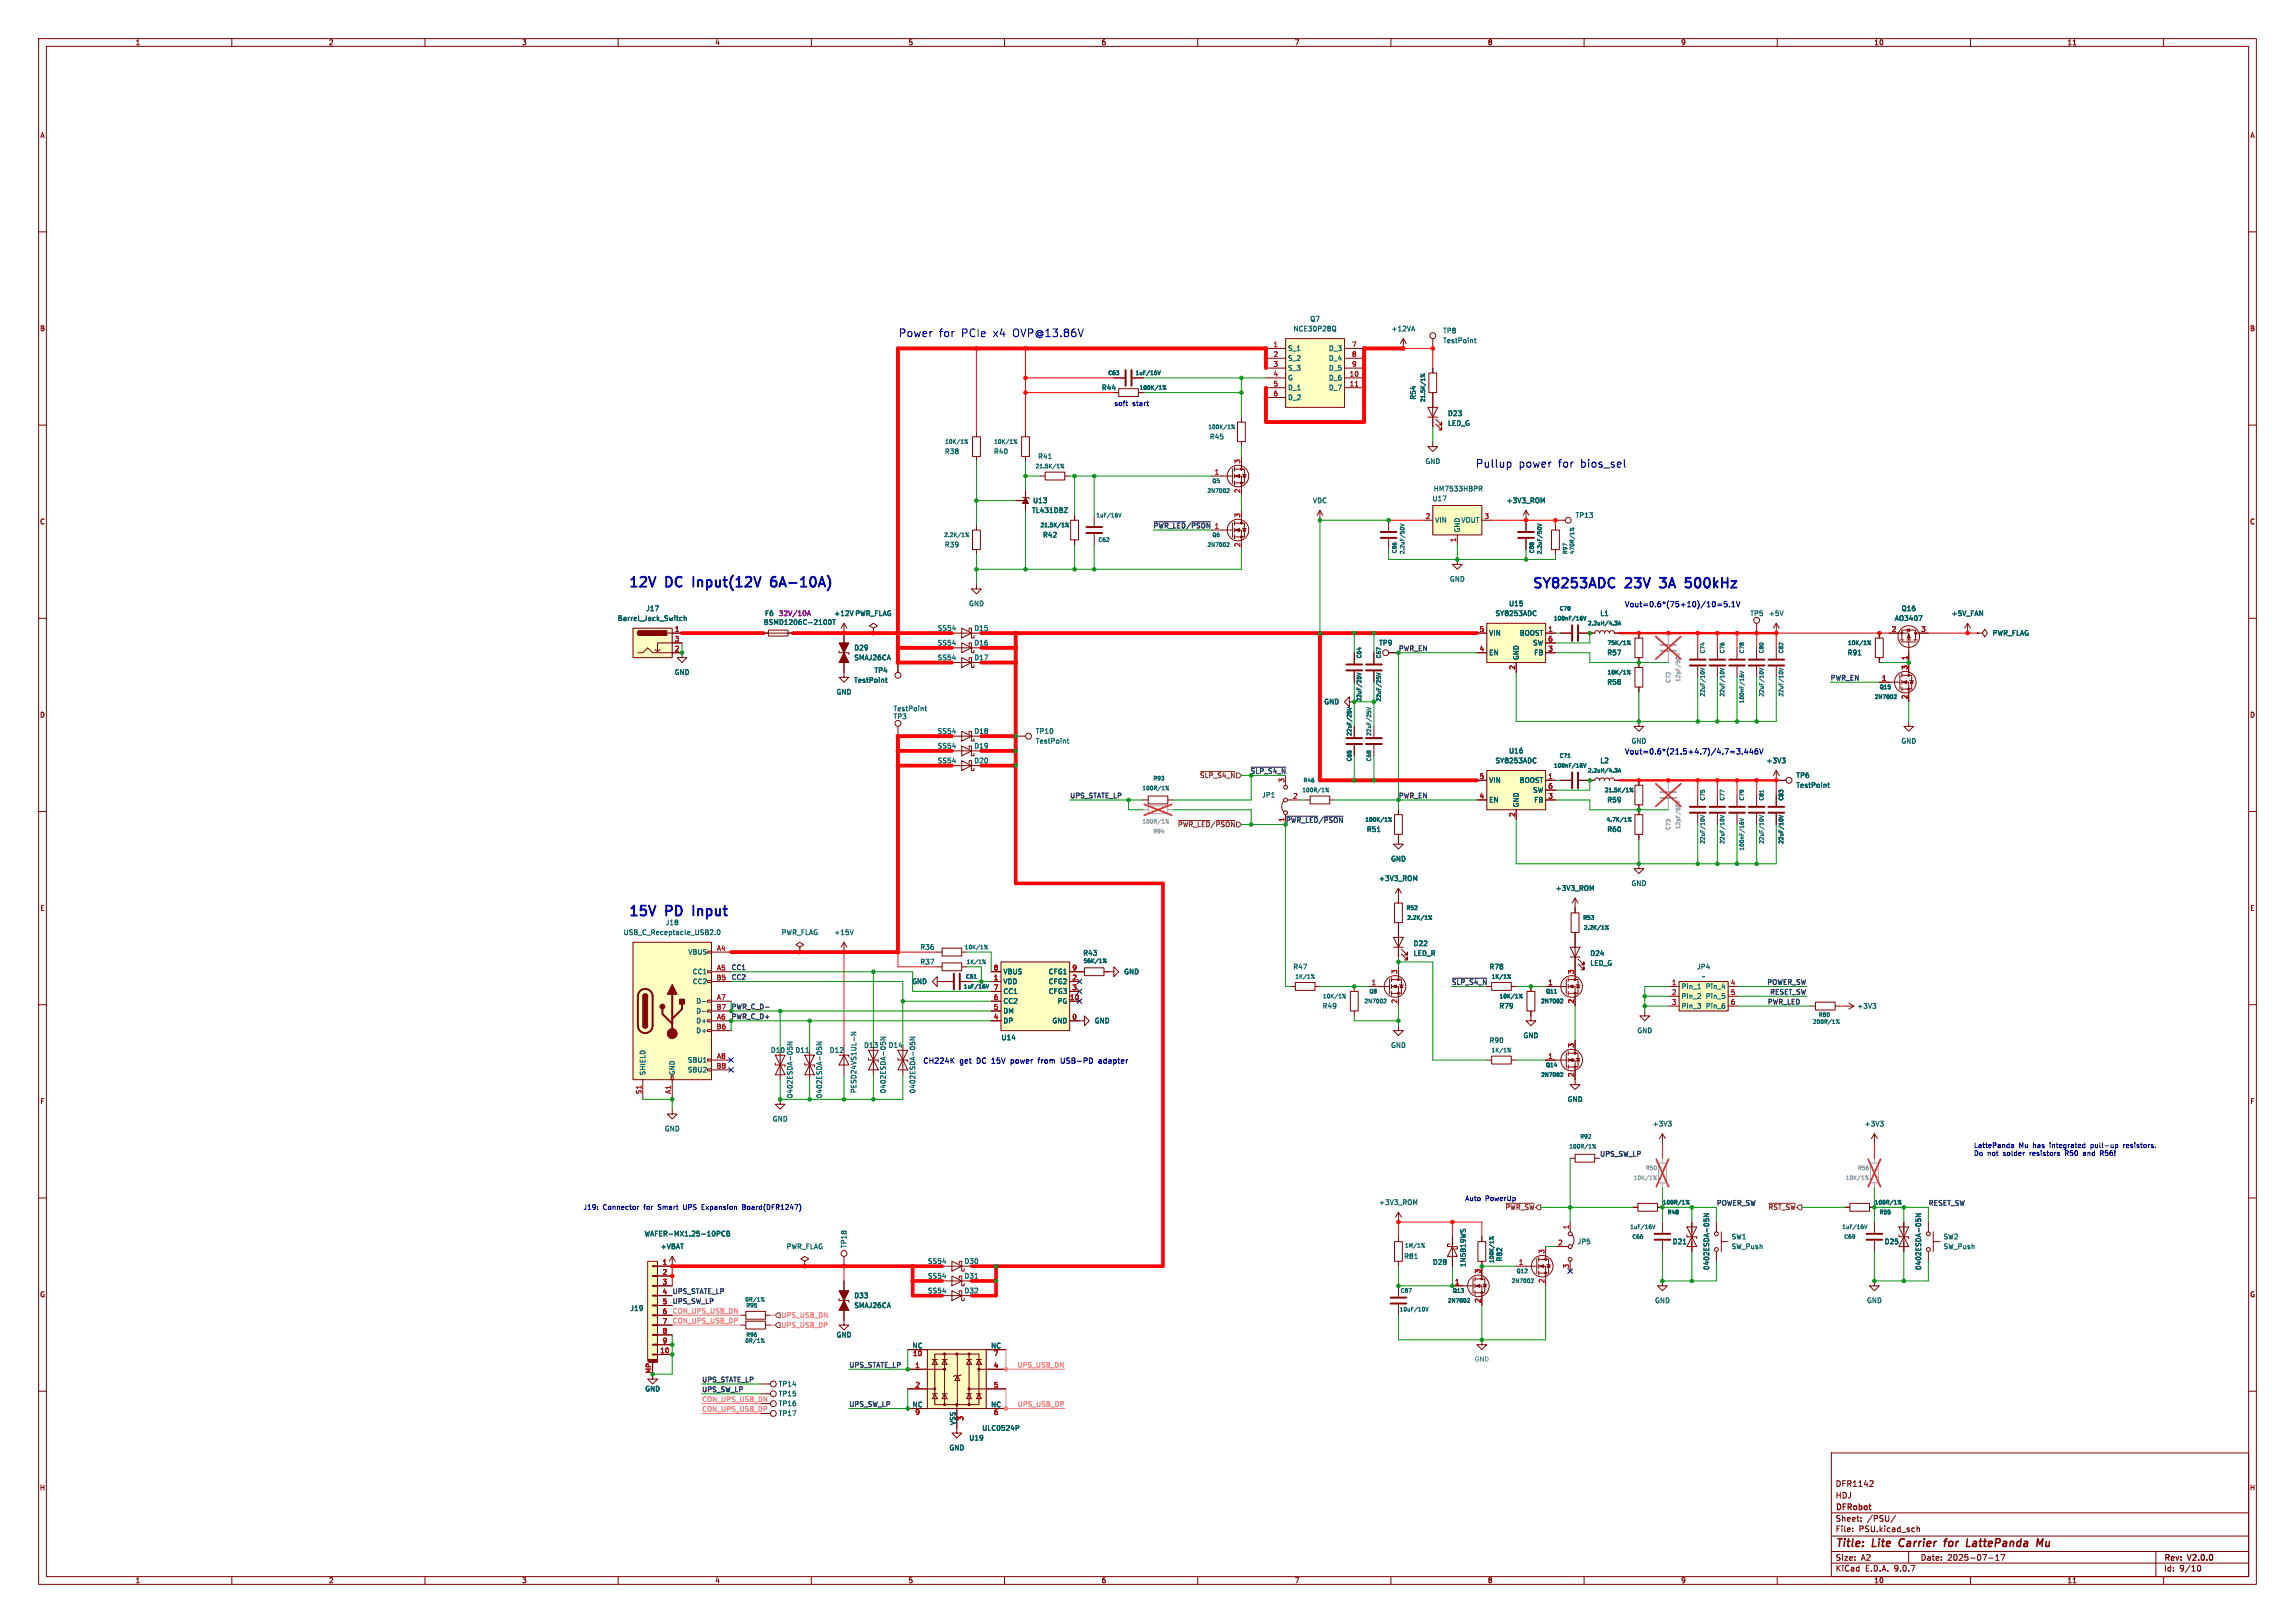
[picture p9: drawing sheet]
<svg xmlns="http://www.w3.org/2000/svg" width="594mm" height="420mm" viewBox="0 0 594 420" stroke-linecap="round" stroke-linejoin="round" font-family="sans-serif">
<defs><g id="words">
<g font-size="3.5" fill="#0000c2">
<text x="162.6" y="152.2">12V</text>
<text x="172.5" y="152.2">DC</text>
<text x="180.6" y="152.2">Input(12V</text>
<text x="201.8" y="152.2">6A-10A)</text>
<text x="396.5" y="152.4">SY8253ADC</text>
<text x="421" y="152.4">23V</text>
<text x="430.9" y="152.4">3A</text>
<text x="438.5" y="152.4">500kHz</text>
<text x="162.6" y="237.2">15V</text>
<text x="172.5" y="237.2">PD</text>
<text x="180.6" y="237.2">Input</text>
</g>
<g font-size="2.8" fill="#0000c2">
<text x="232.4" y="87.4">Power</text>
<text x="243.2" y="87.4">for</text>
<text x="249.4" y="87.4">PCIe</text>
<text x="258" y="87.4">x4</text>
<text x="263.5" y="87.4">OVP@13.86V</text>
<text x="381.8" y="121.2">Pullup</text>
<text x="393.2" y="121.2">power</text>
<text x="403.9" y="121.2">for</text>
<text x="410" y="121.2">bios_sel</text>
</g>
<g font-size="2.8" fill="#840000">
<text x="475" y="400.9">Title:</text>
<text x="484.7" y="400.9">Lite</text>
<text x="492.4" y="400.9">Carrier</text>
<text x="504.9" y="400.9">for</text>
<text x="511.4" y="400.9">LattePanda</text>
<text x="530.4" y="400.9">Mu</text>
</g>
<g font-size="2.1" fill="#840000">
<text x="475" y="388">HDJ</text>
<text x="475" y="385">DFR1142</text>
<text x="475" y="394">Sheet:</text>
<text x="475" y="391.2">DFRobot</text>
<text x="483.2" y="394">/PSU/</text>
<text x="475" y="396.7">File:</text>
<text x="481.1" y="396.7">PSU.kicad_sch</text>
<text x="475" y="406.9">KiCad</text>
<text x="475" y="404.1">Size:</text>
<text x="481.7" y="404.1">A2</text>
<text x="482.7" y="406.9">E.D.A.</text>
<text x="490.3" y="406.9">9.0.7</text>
<text x="497" y="404.1">Date:</text>
<text x="504" y="404.1">2025-07-17</text>
<text x="560" y="404.3">Rev:</text>
<text x="560" y="406.9">Id:</text>
<text x="564.1" y="406.9">9/10</text>
<text x="566.4" y="404.3">V2.0.0</text>
</g>
<g font-size="1.9" fill="#0000c2">
<text x="420.4" y="157.2">Vout=0.6*(75+10)/10=5.1V</text>
<text x="420.4" y="195.3">Vout=0.6*(21.5+4.7)/4.7=3.446V</text>
<text x="238.8" y="275.3">CH224K</text>
<text x="248.6" y="275.3">get</text>
<text x="253.5" y="275.3">DC</text>
<text x="257.9" y="275.3">15V</text>
<text x="263.4" y="275.3">power</text>
<text x="271.1" y="275.3">from</text>
<text x="277.5" y="275.3">USB-PD</text>
<text x="287.8" y="275.3">adapter</text>
</g>
<g font-size="1.8" fill="#840000">
<text x="35" y="11.9">1</text>
<text x="85" y="11.9">2</text>
<text x="135" y="11.9">3</text>
<text x="185" y="11.9">4</text>
<text x="235" y="11.9">5</text>
<text x="285" y="11.9">6</text>
<text x="335" y="11.9">7</text>
<text x="385" y="11.9">8</text>
<text x="435" y="11.9">9</text>
<text x="485" y="11.9">10</text>
<text x="535" y="11.9">11</text>
<text x="10.3" y="35.9">A</text>
<text x="582.3" y="35.9">A</text>
<text x="10.3" y="85.9">B</text>
<text x="582.3" y="85.9">B</text>
<text x="10.3" y="135.9">C</text>
<text x="582.3" y="135.9">C</text>
<text x="10.3" y="185.9">D</text>
<text x="582.3" y="185.9">D</text>
<text x="10.3" y="235.9">E</text>
<text x="582.3" y="235.9">E</text>
<text x="375.7" y="254.9">~{SLP_S4_N}</text>
<text x="10.3" y="285.9">F</text>
<text x="582.3" y="285.9">F</text>
<text x="10.3" y="335.9">G</text>
<text x="582.3" y="335.9">G</text>
<text x="10.2" y="385.9">H</text>
<text x="582.2" y="385.9">H</text>
<text x="35" y="409.9">1</text>
<text x="85" y="409.9">2</text>
<text x="135" y="409.9">3</text>
<text x="185" y="409.9">4</text>
<text x="235" y="409.9">5</text>
<text x="285" y="409.9">6</text>
<text x="335" y="409.9">7</text>
<text x="385" y="409.9">8</text>
<text x="435" y="409.9">9</text>
<text x="485" y="409.9">10</text>
<text x="535" y="409.9">11</text>
</g>
<g font-size="1.8" fill="#006464">
<text x="339" y="83.4">Q7</text>
<text x="334.7" y="86">NCE30P28Q</text>
<text x="360" y="86">+12VA</text>
<text x="373.4" y="86.5">TP8</text>
<text x="373.4" y="89">TestPoint</text>
<text x="333.2" y="91">S_1</text>
<text x="333.2" y="93.6">S_2</text>
<text x="343.8" y="91">D_3</text>
<text x="343.8" y="93.6">D_4</text>
<text x="285.1" y="101.2">R44</text>
<text x="333.2" y="96.1">S_3</text>
<text x="333.2" y="98.7">G</text>
<text x="333.2" y="101.2">D_1</text>
<text x="343.8" y="96.1">D_5</text>
<text x="343.8" y="98.7">D_6</text>
<text x="343.8" y="101.2">D_7</text>
<text x="333.2" y="103.7">D_2</text>
<text x="366.6" y="103.5" transform="rotate(-90 366.6 103.5)">R54</text>
<text x="374.7" y="107.9">D23</text>
<text x="313" y="113.9">R45</text>
<text x="374.7" y="110.4">LED_G</text>
<text x="244.4" y="117.7">R38</text>
<text x="257.1" y="117.7">R40</text>
<text x="268.6" y="119">R41</text>
<text x="368.8" y="120.2">GND</text>
<text x="267.3" y="130.4">U13</text>
<text x="339.7" y="130.4">VDC</text>
<text x="370.6" y="129.9">U17</text>
<text x="371" y="127.4">HM7533HBPR</text>
<text x="389.8" y="130.4">+3V3_ROM</text>
<text x="267" y="132.9">TL431DBZ</text>
<text x="371.3" y="135.5">VIN</text>
<text x="378.1" y="137.9" transform="rotate(-90 378.1 137.9)">GND</text>
<text x="378.1" y="135.5">VOUT</text>
<text x="407.7" y="134.2">TP13</text>
<text x="244.4" y="141.8">R39</text>
<text x="269.8" y="139.3">R42</text>
<text x="375.2" y="150.7">GND</text>
<text x="159.8" y="160.9">Barrel_Jack_Switch</text>
<text x="167.1" y="158.3">J17</text>
<text x="197.6" y="161.9">BSMD1206C-2100T</text>
<text x="197.9" y="159.6">F6</text>
<text x="215.8" y="159.6">+12V</text>
<text x="221.2" y="159.6">PWR_FLAG</text>
<text x="250.7" y="157.1">GND</text>
<text x="386.9" y="159.6">SY8253ADC</text>
<text x="390.5" y="157.1">U15</text>
<text x="414.1" y="159.6">L1</text>
<text x="452.9" y="159.6">TP5</text>
<text x="457.7" y="159.6">+5V</text>
<text x="490.3" y="160.9">AO3407</text>
<text x="492.1" y="158.3">Q16</text>
<text x="505" y="159.6">+5V_FAN</text>
<text x="242.6" y="163.4">SS54</text>
<text x="242.6" y="167.2">SS54</text>
<text x="252.1" y="163.4">D15</text>
<text x="252.1" y="167.2">D16</text>
<text x="356.8" y="167.2">TP9</text>
<text x="385.3" y="164.7">VIN</text>
<text x="393.2" y="164.7">BOOST</text>
<text x="396.7" y="167.2">SW</text>
<text x="515.6" y="164.7">PWR_FLAG</text>
<text x="221" y="171">SMAJ26CA</text>
<text x="221" y="168.5">D29</text>
<text x="242.6" y="171">SS54</text>
<text x="252.1" y="171">D17</text>
<text x="385.3" y="169.8">EN</text>
<text x="393.3" y="170.9" transform="rotate(-90 393.3 170.9)">GND</text>
<text x="397" y="169.8">FB</text>
<text x="415.9" y="169.8">R57</text>
<text x="478.1" y="169.8">R91</text>
<text x="174.5" y="174.9">GND</text>
<text x="216.4" y="179.9">GND</text>
<text x="220.9" y="176.9">TestPoint</text>
<text x="226.2" y="174.3">TP4</text>
<text x="415.9" y="177.4">R58</text>
<text x="231.1" y="184.3">TestPoint</text>
<text x="342.6" y="182.5">GND</text>
<text x="231.1" y="186.3">TP3</text>
<text x="242.6" y="190.1">SS54</text>
<text x="252.1" y="190.1">D18</text>
<text x="268" y="190.1">TP10</text>
<text x="242.6" y="197.7">SS54</text>
<text x="242.6" y="193.9">SS54</text>
<text x="252.1" y="197.7">D20</text>
<text x="252.1" y="193.9">D19</text>
<text x="268" y="192.6">TestPoint</text>
<text x="386.9" y="197.7">SY8253ADC</text>
<text x="390.5" y="195.2">U16</text>
<text x="414.1" y="197.7">L2</text>
<text x="422.1" y="192.6">GND</text>
<text x="457.1" y="197.7">+3V3</text>
<text x="492" y="192.6">GND</text>
<text x="385.3" y="202.8">VIN</text>
<text x="393.2" y="202.8">BOOST</text>
<text x="464.8" y="201.5">TP6</text>
<text x="326.5" y="206.6">JP1</text>
<text x="385.3" y="207.9">EN</text>
<text x="393.3" y="209" transform="rotate(-90 393.3 209)">GND</text>
<text x="396.7" y="205.3">SW</text>
<text x="397" y="207.9">FB</text>
<text x="415.9" y="207.9">R59</text>
<text x="464.8" y="204.1">TestPoint</text>
<text x="353.7" y="215.5">R51</text>
<text x="415.9" y="215.5">R60</text>
<text x="359.9" y="223.1">GND</text>
<text x="356.8" y="228.2">+3V3_ROM</text>
<text x="402.5" y="230.7">+3V3_ROM</text>
<text x="422.1" y="229.5">GND</text>
<text x="172.2" y="239.6">J18</text>
<text x="161.3" y="242.2">USB_C_Receptacle_USB2.0</text>
<text x="202.2" y="242.2">PWR_FLAG</text>
<text x="215.8" y="242.2">+15V</text>
<text x="238.1" y="246">R36</text>
<text x="365.8" y="245">D22</text>
<text x="178" y="247.2">VBUS</text>
<text x="238.1" y="249.8">R37</text>
<text x="280.2" y="247.5">R43</text>
<text x="334.6" y="251.1">R47</text>
<text x="365.8" y="247.6">LED_R</text>
<text x="385.4" y="251.1">R78</text>
<text x="411.5" y="250.1">LED_G</text>
<text x="411.5" y="247.6">D24</text>
<text x="439.1" y="251.1">JP4</text>
<text x="179.2" y="252.3">CC1</text>
<text x="179.2" y="254.9">CC2</text>
<text x="235.9" y="254.9">GND</text>
<text x="259.6" y="252.3">VBUS</text>
<text x="259.6" y="254.9">VDD</text>
<text x="259.6" y="257.4">CC1</text>
<text x="271.3" y="252.3">CFG1</text>
<text x="271.3" y="254.9">CFG2</text>
<text x="271.3" y="257.4">CFG3</text>
<text x="290.8" y="252.3">GND</text>
<text x="435.1" y="256.1">Pin_1</text>
<text x="440.4" y="253.6">~</text>
<text x="441.4" y="256.1">Pin_4</text>
<text x="180.1" y="259.9">D-</text>
<text x="180.1" y="262.5">D-</text>
<text x="259.6" y="259.9">CC2</text>
<text x="259.6" y="262.5">DM</text>
<text x="273.6" y="259.9">PG</text>
<text x="342.2" y="261.2">R49</text>
<text x="387.9" y="261.2">R79</text>
<text x="435.1" y="258.7">Pin_2</text>
<text x="435.1" y="261.2">Pin_3</text>
<text x="441.4" y="258.7">Pin_5</text>
<text x="441.4" y="261.2">Pin_6</text>
<text x="480.6" y="261.2">+3V3</text>
<text x="180.1" y="265">D+</text>
<text x="180.1" y="267.6">D+</text>
<text x="259.1" y="269.4">U14</text>
<text x="259.6" y="265">DP</text>
<text x="272.3" y="265">GND</text>
<text x="283.2" y="265">GND</text>
<text x="394.2" y="268.8">GND</text>
<text x="423.7" y="267.6">GND</text>
<text x="177.9" y="275.2">SBU1</text>
<text x="199.4" y="272.6">D10</text>
<text x="205.7" y="272.6">D11</text>
<text x="214.6" y="272.6">D12</text>
<text x="223.5" y="271.4">D13</text>
<text x="229.9" y="271.4">D14</text>
<text x="359.9" y="271.4">GND</text>
<text x="385.4" y="270.1">R90</text>
<text x="167.2" y="278.4" transform="rotate(-90 167.2 278.4)">SHIELD</text>
<text x="174.9" y="278.4" transform="rotate(-90 174.9 278.4)">GND</text>
<text x="177.9" y="277.7">SBU2</text>
<text x="205.3" y="284.3" transform="rotate(-90 205.3 284.3)">0402ESDA-05N</text>
<text x="213" y="284.3" transform="rotate(-90 213 284.3)">0402ESDA-05N</text>
<text x="221.8" y="283" transform="rotate(-90 221.8 283)">PESD24VS1UL-N</text>
<text x="229.5" y="283.1" transform="rotate(-90 229.5 283.1)">0402ESDA-05N</text>
<text x="237.1" y="283.1" transform="rotate(-90 237.1 283.1)">0402ESDA-05N</text>
<text x="405.6" y="285.3">GND</text>
<text x="172" y="293">GND</text>
<text x="199.9" y="290.4">GND</text>
<text x="427.6" y="291.7">+3V3</text>
<text x="482.5" y="291.7">+3V3</text>
<text x="356.8" y="312">+3V3_ROM</text>
<text x="166.7" y="320.1">WAFER-MX1.25-10PCB</text>
<text x="170.9" y="323.4">+VBAT</text>
<text x="203.5" y="323.4">PWR_FLAG</text>
<text x="219.3" y="323.1" transform="rotate(-90 219.3 323.1)">TP18</text>
<text x="408.2" y="322.2">JP5</text>
<text x="432.8" y="322.2">D21</text>
<text x="448.1" y="320.9">SW1</text>
<text x="448.1" y="323.4">SW_Push</text>
<text x="487.7" y="322.2">D25</text>
<text x="502.9" y="320.9">SW2</text>
<text x="502.9" y="323.4">SW_Push</text>
<text x="240" y="327.3">SS54</text>
<text x="249.5" y="327.3">D30</text>
<text x="363.3" y="326">R81</text>
<text x="370.7" y="327.5">D28</text>
<text x="379.6" y="328" transform="rotate(-90 379.6 328)">1N5819WS</text>
<text x="389" y="326.6" transform="rotate(-90 389 326.6)">R82</text>
<text x="442.6" y="328.8" transform="rotate(-90 442.6 328.8)">0402ESDA-05N</text>
<text x="497.4" y="328.8" transform="rotate(-90 497.4 328.8)">0402ESDA-05N</text>
<text x="240" y="331.1">SS54</text>
<text x="240" y="334.9">SS54</text>
<text x="249.5" y="331.1">D31</text>
<text x="249.5" y="334.9">D32</text>
<text x="163" y="339.4">J19</text>
<text x="221" y="338.7">SMAJ26CA</text>
<text x="221" y="336.1">D33</text>
<text x="428.2" y="337.4">GND</text>
<text x="483.1" y="337.4">GND</text>
<text x="216.4" y="346.3">GND</text>
<text x="236.1" y="349">NC</text>
<text x="256.4" y="349">NC</text>
<text x="381.7" y="352.8">GND</text>
<text x="201.4" y="359">TP14</text>
<text x="166.9" y="360.3">GND</text>
<text x="201.4" y="361.5">TP15</text>
<text x="201.4" y="364.1">TP16</text>
<text x="236.1" y="364.2">NC</text>
<text x="256.4" y="364.2">NC</text>
<text x="201.4" y="366.6">TP17</text>
<text x="247.4" y="368.9" transform="rotate(-90 247.4 368.9)">VSS</text>
<text x="254.1" y="370.4">ULC0524P</text>
<text x="245.6" y="375.5">GND</text>
<text x="250.8" y="373">U19</text>
</g>
<g font-size="1.8" fill="#a90000">
<text x="329.5" y="89.9">1</text>
<text x="349.8" y="89.9">7</text>
<text x="329.5" y="92.5">2</text>
<text x="329.5" y="95">3</text>
<text x="349.8" y="92.5">8</text>
<text x="349.8" y="95">9</text>
<text x="329.5" y="97.5">4</text>
<text x="329.5" y="100.1">5</text>
<text x="349.2" y="97.5">10</text>
<text x="349.2" y="100.1">11</text>
<text x="329.5" y="102.6">6</text>
<text x="314.3" y="122.9">1</text>
<text x="321.1" y="120.1" transform="rotate(-90 321.1 120.1)">3</text>
<text x="321.1" y="127.7" transform="rotate(-90 321.1 127.7)">2</text>
<text x="314.3" y="136.9">1</text>
<text x="321.1" y="134.1" transform="rotate(-90 321.1 134.1)">3</text>
<text x="368.9" y="134.4">2</text>
<text x="384.1" y="134.4">3</text>
<text x="321.1" y="141.7" transform="rotate(-90 321.1 141.7)">2</text>
<text x="376.9" y="140.4" transform="rotate(-90 376.9 140.4)">1</text>
<text x="174.6" y="163.6">1</text>
<text x="174.6" y="166.1">3</text>
<text x="382.8" y="163.6">5</text>
<text x="400.6" y="163.6">1</text>
<text x="400.6" y="166.1">6</text>
<text x="489.5" y="163.6">2</text>
<text x="497.1" y="163.6">3</text>
<text x="174.6" y="168.7">2</text>
<text x="382.8" y="168.7">4</text>
<text x="392.2" y="173.4" transform="rotate(-90 392.2 173.4)">2</text>
<text x="400.6" y="168.7">3</text>
<text x="493.8" y="173.4" transform="rotate(-90 493.8 173.4)">3</text>
<text x="493.8" y="170.9" transform="rotate(-90 493.8 170.9)">1</text>
<text x="487" y="176.3">1</text>
<text x="493.8" y="181" transform="rotate(-90 493.8 181)">2</text>
<text x="332.5" y="202.6" transform="rotate(-90 332.5 202.6)">3</text>
<text x="382.8" y="201.7">5</text>
<text x="400.6" y="201.7">1</text>
<text x="334.6" y="206.8">2</text>
<text x="382.8" y="206.8">4</text>
<text x="400.6" y="204.2">6</text>
<text x="400.6" y="206.8">3</text>
<text x="332.5" y="212.8" transform="rotate(-90 332.5 212.8)">1</text>
<text x="392.2" y="211.5" transform="rotate(-90 392.2 211.5)">2</text>
<text x="185.4" y="246.1">A4</text>
<text x="185.4" y="251.2">A5</text>
<text x="257.1" y="251.2">8</text>
<text x="277.4" y="251.2">9</text>
<text x="185.3" y="253.7">B5</text>
<text x="257.1" y="253.7">1</text>
<text x="257.1" y="256.3">7</text>
<text x="277.4" y="253.7">2</text>
<text x="277.4" y="256.3">3</text>
<text x="354.9" y="255">1</text>
<text x="361.7" y="252.2" transform="rotate(-90 361.7 252.2)">3</text>
<text x="400.6" y="255">1</text>
<text x="407.4" y="252.2" transform="rotate(-90 407.4 252.2)">3</text>
<text x="432.6" y="255">1</text>
<text x="432.6" y="257.6">2</text>
<text x="447.9" y="255">4</text>
<text x="447.9" y="257.6">5</text>
<text x="185.3" y="261.4">B7</text>
<text x="185.4" y="258.8">A7</text>
<text x="185.4" y="263.9">A6</text>
<text x="257.1" y="258.8">6</text>
<text x="257.1" y="261.4">5</text>
<text x="257.1" y="263.9">4</text>
<text x="276.8" y="258.8">10</text>
<text x="277.4" y="263.9">0</text>
<text x="361.7" y="259.8" transform="rotate(-90 361.7 259.8)">2</text>
<text x="407.4" y="259.8" transform="rotate(-90 407.4 259.8)">2</text>
<text x="432.6" y="260.1">3</text>
<text x="447.9" y="260.1">6</text>
<text x="185.3" y="266.4">B6</text>
<text x="185.4" y="274.1">A8</text>
<text x="400.6" y="274.1">1</text>
<text x="407.4" y="271.2" transform="rotate(-90 407.4 271.2)">3</text>
<text x="185.3" y="276.6">B8</text>
<text x="407.4" y="278.8" transform="rotate(-90 407.4 278.8)">2</text>
<text x="166.1" y="283.3" transform="rotate(-90 166.1 283.3)">S1</text>
<text x="173.7" y="283.2" transform="rotate(-90 173.7 283.2)">A1</text>
<text x="403.2" y="322.3">2</text>
<text x="406.1" y="318.2" transform="rotate(-90 406.1 318.2)">1</text>
<text x="171.4" y="327.4">1</text>
<text x="171.4" y="329.9">2</text>
<text x="383.3" y="329.6" transform="rotate(-90 383.3 329.6)">3</text>
<text x="393" y="327.4">1</text>
<text x="399.8" y="324.6" transform="rotate(-90 399.8 324.6)">3</text>
<text x="406.1" y="328.4" transform="rotate(-90 406.1 328.4)">3</text>
<text x="171.4" y="332.5">3</text>
<text x="171.4" y="335">4</text>
<text x="376.5" y="332.5">1</text>
<text x="399.8" y="332.2" transform="rotate(-90 399.8 332.2)">2</text>
<text x="171.4" y="337.6">5</text>
<text x="171.4" y="340.1">6</text>
<text x="383.3" y="337.3" transform="rotate(-90 383.3 337.3)">2</text>
<text x="171.4" y="342.6">7</text>
<text x="171.4" y="345.2">8</text>
<text x="171.4" y="347.7">9</text>
<text x="170.8" y="350.3">10</text>
<text x="236.2" y="351.2">10</text>
<text x="257.1" y="351.2">7</text>
<text x="168.7" y="355.5" transform="rotate(-90 168.7 355.5)">MP</text>
<text x="236.8" y="354.1">1</text>
<text x="236.8" y="359.2">2</text>
<text x="257.1" y="354.1">4</text>
<text x="257.1" y="359.2">5</text>
<text x="236.8" y="366.5">9</text>
<text x="249.6" y="367.7" transform="rotate(-90 249.6 367.7)">3</text>
<text x="257.1" y="366.5">6</text>
</g>
<g font-size="1.8" fill="#0000c2">
<text x="288.3" y="105.2">soft</text>
<text x="293.1" y="105.2">start</text>
<text x="510.8" y="297.3">LattePanda</text>
<text x="510.8" y="299.3">Do</text>
<text x="514.4" y="299.3">not</text>
<text x="518.6" y="299.3">solder</text>
<text x="522.5" y="297.3">Mu</text>
<text x="525.6" y="299.3">resistors</text>
<text x="526.3" y="297.3">has</text>
<text x="530.8" y="297.3">integrated</text>
<text x="535" y="299.3">R50</text>
<text x="539.9" y="299.3">and</text>
<text x="541.6" y="297.3">pull-up</text>
<text x="544.5" y="299.3">R56!</text>
<text x="550.3" y="297.3">resistors.</text>
<text x="379.1" y="311">Auto</text>
<text x="384.4" y="311">PowerUp</text>
<text x="150.9" y="313.3">J19:</text>
<text x="156" y="313.3">Connector</text>
<text x="166.8" y="313.3">for</text>
<text x="170.6" y="313.3">Smart</text>
<text x="177.3" y="313.3">UPS</text>
<text x="182.3" y="313.3">Expansion</text>
<text x="193" y="313.3">Board(DFR1247)</text>
</g>
<g font-size="1.8" fill="#0f0f0f">
<text x="298.4" y="136.8">~{PWR_LED}/~{PSON}</text>
<text x="473.7" y="176.2">PWR_EN</text>
<text x="276.9" y="206.7">UPS_STATE_LP</text>
<text x="189.2" y="251.1">CC1</text>
<text x="189.2" y="253.7">CC2</text>
<text x="457.3" y="254.9">POWER_SW</text>
<text x="458" y="257.5">RESET_SW</text>
<text x="457.5" y="260">PWR_LED</text>
<text x="414" y="299.4">UPS_SW_LP</text>
<text x="444.2" y="312.1">POWER_SW</text>
<text x="499.1" y="312.1">RESET_SW</text>
<text x="174" y="334.9">UPS_STATE_LP</text>
<text x="174" y="337.5">UPS_SW_LP</text>
<text x="219.7" y="354">UPS_STATE_LP</text>
<text x="181.6" y="357.8">UPS_STATE_LP</text>
<text x="181.6" y="360.3">UPS_SW_LP</text>
<text x="219.7" y="364.1">UPS_SW_LP</text>
</g>
<text font-size="1.8" fill="#840084" x="201.5" y="159.6">32V/10A</text>
<g font-size="1.8" fill="#009600">
<text x="361.9" y="168.6">PWR_EN</text>
<text x="323.6" y="200.3">~{SLP_S4_N}</text>
<text x="361.9" y="206.7">PWR_EN</text>
<text x="332.7" y="213">~{PWR_LED}/~{PSON}</text>
<text x="189.2" y="263.8">PWR_C_D+</text>
<text x="189.2" y="261.3">PWR_C_D-</text>
</g>
<g font-size="1.8" fill="#725600">
<text x="310.5" y="201.5">~{SLP_S4_N}</text>
<text x="304.8" y="214.2">~{PWR_LED}/~{PSON}</text>
<text x="389.5" y="313.3">~{PWR_SW}</text>
<text x="457.6" y="313.3">~{RST_SW}</text>
</g>
<g font-size="1.8" fill="#ff7879">
<text x="174" y="340">CON_UPS_USB_DN</text>
<text x="202.1" y="341.2">UPS_USB_DN</text>
<text x="174" y="342.6">CON_UPS_USB_DP</text>
<text x="202.1" y="343.8">UPS_USB_DP</text>
<text x="263.2" y="354">UPS_USB_DN</text>
<text x="181.6" y="365.4">CON_UPS_USB_DP</text>
<text x="181.6" y="362.9">CON_UPS_USB_DN</text>
<text x="263.3" y="364.1">UPS_USB_DP</text>
</g>
<g font-size="1.4" fill="#006464">
<text x="286.7" y="97.2">C63</text>
<text x="293.8" y="97.2">1uF/16V</text>
<text x="294.8" y="101.1">100K/1%</text>
<text x="369" y="104.2" transform="rotate(-90 369 104.2)">21.5K/1%</text>
<text x="312.6" y="111.2">100K/1%</text>
<text x="244.5" y="115">10K/1%</text>
<text x="257.2" y="115">10K/1%</text>
<text x="267.9" y="121.4">21.5K/1%</text>
<text x="313.6" y="125.2">Q5</text>
<text x="312.4" y="127.7">2N7002</text>
<text x="269.2" y="136.6">21.5K/1%</text>
<text x="283.6" y="134.1">1uF/16V</text>
<text x="244.3" y="139.2">2.2K/1%</text>
<text x="284.2" y="140.4">C62</text>
<text x="312.4" y="141.7">2N7002</text>
<text x="313.6" y="139.2">Q6</text>
<text x="361.7" y="143.3" transform="rotate(-90 361.7 143.3)">C86</text>
<text x="363.7" y="143.6" transform="rotate(-90 363.7 143.6)">2.2uF/50V</text>
<text x="397.2" y="143.3" transform="rotate(-90 397.2 143.3)">C88</text>
<text x="399.3" y="143.6" transform="rotate(-90 399.3 143.6)">2.2uF/50V</text>
<text x="405.9" y="143.6" transform="rotate(-90 405.9 143.6)">R97</text>
<text x="407.6" y="143.6" transform="rotate(-90 407.6 143.6)">470R/1%</text>
<text x="402.1" y="160.7">100nF/16V</text>
<text x="403.5" y="158.2">C70</text>
<text x="410.9" y="162">2.2uH/4.3A</text>
<text x="415.9" y="167.1">75K/1%</text>
<text x="478.2" y="167.1">10K/1%</text>
<text x="352.5" y="170.5" transform="rotate(-90 352.5 170.5)">C64</text>
<text x="357.6" y="170.5" transform="rotate(-90 357.6 170.5)">C67</text>
<text x="441.4" y="169.2" transform="rotate(-90 441.4 169.2)">C74</text>
<text x="446.5" y="169.2" transform="rotate(-90 446.5 169.2)">C76</text>
<text x="451.6" y="169.2" transform="rotate(-90 451.6 169.2)">C78</text>
<text x="456.7" y="169.2" transform="rotate(-90 456.7 169.2)">C80</text>
<text x="461.7" y="169.2" transform="rotate(-90 461.7 169.2)">C82</text>
<text x="415.9" y="174.7">10K/1%</text>
<text x="486.4" y="178.5">Q15</text>
<text x="352.5" y="181.7" transform="rotate(-90 352.5 181.7)">22uF/25V</text>
<text x="357.6" y="181.7" transform="rotate(-90 357.6 181.7)">22uF/25V</text>
<text x="441.4" y="180.4" transform="rotate(-90 441.4 180.4)">22uF/10V</text>
<text x="446.5" y="180.4" transform="rotate(-90 446.5 180.4)">22uF/10V</text>
<text x="451.6" y="182.1" transform="rotate(-90 451.6 182.1)">100nF/16V</text>
<text x="456.7" y="180.4" transform="rotate(-90 456.7 180.4)">22uF/10V</text>
<text x="461.7" y="180.4" transform="rotate(-90 461.7 180.4)">22uF/10V</text>
<text x="485.1" y="181.1">2N7002</text>
<text x="350" y="190.6" transform="rotate(-90 350 190.6)">22uF/25V</text>
<text x="355.1" y="190.6" transform="rotate(-90 355.1 190.6)">22uF/25V</text>
<text x="350" y="197.2" transform="rotate(-90 350 197.2)">C65</text>
<text x="355.1" y="197.2" transform="rotate(-90 355.1 197.2)">C68</text>
<text x="403.5" y="196.3">C71</text>
<text x="298.4" y="202.2">R93</text>
<text x="337.2" y="202.7">R46</text>
<text x="402.1" y="198.8">100nF/16V</text>
<text x="410.9" y="200.1">2.2uH/4.3A</text>
<text x="295.6" y="204.7">100R/1%</text>
<text x="337" y="205.2">100R/1%</text>
<text x="415.2" y="205.2">21.5K/1%</text>
<text x="441.4" y="207.3" transform="rotate(-90 441.4 207.3)">C75</text>
<text x="446.5" y="207.3" transform="rotate(-90 446.5 207.3)">C77</text>
<text x="451.6" y="207.3" transform="rotate(-90 451.6 207.3)">C79</text>
<text x="456.7" y="207.3" transform="rotate(-90 456.7 207.3)">C81</text>
<text x="461.7" y="207.3" transform="rotate(-90 461.7 207.3)">C83</text>
<text x="353.2" y="212.8">100K/1%</text>
<text x="415.7" y="212.8">4.7K/1%</text>
<text x="441.4" y="218.5" transform="rotate(-90 441.4 218.5)">22uF/10V</text>
<text x="446.5" y="218.5" transform="rotate(-90 446.5 218.5)">22uF/10V</text>
<text x="451.6" y="220.2" transform="rotate(-90 451.6 220.2)">100nF/16V</text>
<text x="456.7" y="218.5" transform="rotate(-90 456.7 218.5)">22uF/10V</text>
<text x="461.7" y="218.5" transform="rotate(-90 461.7 218.5)">22uF/10V</text>
<text x="363.9" y="235.7">R52</text>
<text x="364.1" y="238.2">2.2K/1%</text>
<text x="409.6" y="238.2">R53</text>
<text x="249.6" y="245.8">10K/1%</text>
<text x="409.8" y="240.8">2.2K/1%</text>
<text x="250.1" y="249.6">1K/1%</text>
<text x="280.3" y="249.4">56K/1%</text>
<text x="249.3" y="256">1uF/16V</text>
<text x="249.9" y="253.5">C61</text>
<text x="335.1" y="253.5">1K/1%</text>
<text x="354.3" y="257.3">Q8</text>
<text x="385.9" y="253.5">1K/1%</text>
<text x="400" y="257.3">Q11</text>
<text x="342.3" y="258.5">10K/1%</text>
<text x="353" y="259.8">2N7002</text>
<text x="388" y="258.5">10K/1%</text>
<text x="398.7" y="259.8">2N7002</text>
<text x="470.6" y="263.4">R80</text>
<text x="469.1" y="265.1">200R/1%</text>
<text x="385.9" y="272.5">1K/1%</text>
<text x="398.7" y="278.9">2N7002</text>
<text x="400" y="276.3">Q14</text>
<text x="406" y="297.4">100R/1%</text>
<text x="408.9" y="294.9">R92</text>
<text x="430.2" y="311.9">100R/1%</text>
<text x="485.1" y="311.9">100R/1%</text>
<text x="431.5" y="314.4">R48</text>
<text x="486.4" y="314.4">R55</text>
<text x="363.5" y="323.1">1M/1%</text>
<text x="421.8" y="318.2">1uF/16V</text>
<text x="422.3" y="320.8">C66</text>
<text x="476.7" y="318.2">1uF/16V</text>
<text x="477.2" y="320.8">C69</text>
<text x="386.8" y="327" transform="rotate(-90 386.8 327)">100K/1%</text>
<text x="392.4" y="329.7">Q12</text>
<text x="362.4" y="334.7">C87</text>
<text x="375.9" y="334.7">Q13</text>
<text x="391.1" y="332.2">2N7002</text>
<text x="192.7" y="337">0R/1%</text>
<text x="193" y="338.5">R95</text>
<text x="362.1" y="339.6">10uF/10V</text>
<text x="374.6" y="337.3">2N7002</text>
<text x="192.7" y="347.7">0R/1%</text>
<text x="193" y="346.2">R96</text>
</g>
<g font-size="1.4" fill="#989898">
<text x="432.5" y="176.8" transform="rotate(-90 432.5 176.8)">C72</text>
<text x="435.1" y="176.6" transform="rotate(-90 435.1 176.6)">12pF/50V</text>
<text x="295.6" y="213.3">100R/1%</text>
<text x="298.4" y="215.9">R94</text>
<text x="432.5" y="214.9" transform="rotate(-90 432.5 214.9)">C73</text>
<text x="435.1" y="214.7" transform="rotate(-90 435.1 214.7)">12pF/50V</text>
<text x="422.7" y="305.5">10K/1%</text>
<text x="425.9" y="303">R50</text>
<text x="477.6" y="305.5">10K/1%</text>
<text x="480.7" y="303">R56</text>
</g>
<text font-size=".5" fill="#840000" x="167.4" y="352.6">Mounting</text>
</g></defs>
<g fill="none" stroke="#840000" stroke-width=".26">
<path d="M10 10h574v400h-574zM12 12h570v396h-570zM60 10v2M110 10v2M160 10v2M210 10v2M260 10v2M310 10v2M360 10v2M410 10v2M460 10v2M510 10v2"/>
<path d="M536.6 11.6h.7M560 10v2M10 60h2M582 60h2M10 110h2M582 110h2M10 160h2M582 160h2M10 210h2M582 210h2M10 260h2M582 260h2"/>
<path d="M10 310h2M582 310h2M10 360h2M474 376h108v32h-108zM582 360h2M474 397.5h108M474 391.5h108M479.5 396.2v.2M479.5 395.4v.2M481.7 393.5v.2M481.7 392.7v.2M484.5 383.2l.3 .3-.1 .3-.8 .9h.9"/>
<path d="M490.7 392.1l-1.3 1.9M496.2 394.9v1.5M496.2 395.5l.5-.1 .1 1M60 408v2M110 408v2M160 408v2M210 408v2M260 408v2M310 408v2M360 408v2M410 408v2M460 408v2"/>
<path d="M474 404.5h108M474 401.5h108M494 401.5v3M510 408v2M514.7 403.2h1.2M516.5 403.8h.9M516.5 402.7l.5-.4v1.5M517.9 402.3h1l-.7 1.5M536.6 409.6h.7M558 401.5v6.5M560 408v2M568.7 405.6l.4-.5a.8 .8 0 0 1 .5 .7 .8 .8 0 0 1-.5 .8l-.4-.6"/>
</g>
<path d="M491.9 398.5l-.3 .8 .2 .8M503.1 398.9h.8M504 398.2l-.5 .3-.2 1.7M510.9 399.4l-.3 .3 .2 .5M527.4 398.2l.5 1.4 .8-1.4-.2 2M529.6 398.9l-.1 1 .2 .3M509 400.2h.9" fill="none" stroke="#840000" stroke-width=".4"/>
<path d="M163.8 162.6h10.2v7.6h-10.2z" fill="#ffffc2"/>
<path d="M163.8 162.6h10.2v7.6h-10.2zM165.1 168.9h1.3l1.2-1.3 1.3 1.3h7.6v1.3h1.3l-1.3 1.3-1.2-1.3h1.2M165.6 163.2l-.4 .2-.2 .4 .2 .5 .4 .2M170.8 168l-.6 .7M172.7 163.8h3.8M176.5 166.4h-6.3v2.3l-.7-.7" fill="none" stroke="#840000" stroke-width=".26"/>
<g fill="#840000" stroke="#840000" stroke-width=".26">
<path d="M165.2 163.4l.4-.2v1.3l-.6-.5z"/>
<path d="M165.6 163.2h7v1.3h-7z"/>
</g>
<path d="M176.5 159.8h-.3l-.3 .2 .1 .5h.5M177.1 159.9l.5-.1v.8M177.1 159.3v1.3" fill="none" stroke="#006464" stroke-width=".26"/>
<path d="M163.8 243.8h20.3v35.6h-20.3z" fill="#ffffc2"/>
<g fill="none" stroke="#840000" stroke-width=".26">
<path d="M252.7 151.1v1.3h1.3l-1.3 1.3-1.2-1.3h1.2M337.8 207h1.3M339.1 206h5.1v2h-5.1zM344.2 207h1.2M407.7 232.4l-.8 1.3M407.7 232.4l.7 1.3M407.7 232.4v2.6M163.8 243.8h20.3v35.6h-20.3zM166.4 257.8l.2-.4 .4-.2 .5 .2 .1 .4M183.1 246.1h1v.5h-1zM183.1 251.2h1v.5h-1zM183.1 253.7h1v.6h-1z"/>
<path d="M183.1 258.8h1v.5h-1zM184.1 246.4h5.1M184.1 251.5h5.1M184.1 254h5.1M184.1 259.1h5.1M349.5 256.5h2v5.1h-2zM350.5 255.3v1.2M395.2 256.5h2.1v5.1h-2.1zM396.2 255.3v1.2M400 255.3h5.4M405.4 253.4v3.8M405.9 253.5h2.5v3.5h-2.5"/>
<path d="M405.9 255.3h1.8v5.1M405.9 253v1M405.9 254.8v1M405.9 256.5v1.1M407.7 250.2v3.3M407.9 254.8l1 .2M408.4 254.9l.4 .6h-.7zM166.4 265.4l.2 .5 .4 .2 .5-.2 .1-.5M166.4 279.4v5.1M173.7 278.4h.5v1h-.5zM174 279.4v5.1M183.1 261.4h1v.5h-1z"/>
<path d="M183.1 263.9h1v.5h-1zM183.1 266.4h1v.6h-1zM183.1 274.1h1v.5h-1zM183.1 276.6h1v.5h-1zM184.1 261.6h5.1M184.1 264.2h5.1M184.1 266.7h5.1M184.1 274.3h5.1M184.1 276.9h5.1M200.7 275.1v.5h2.5v.5M200.7 273.1h2.5l-1.3 2.5zM201.9 275.6l1.3 2.5h-2.5z"/>
<path d="M201.9 271.8v7.6M350.5 261.6v1.3M396.2 261.6v1.3M174 287v1.3h1.3l-1.3 1.3-1.3-1.3h1.3M201.9 284.5v1.3h1.3l-1.3 1.2-1.2-1.2h1.2M217.2 336v.6h2.5v.5M218.4 339.1v3.8h1.3l-1.3 1.3-1.2-1.3h1.2M218.4 331.5v2.5M218.4 335.3v2.5"/>
<circle cx="406.8" cy="255.3" r="2.79"/>
</g>
<path d="M165.7 256.5a1.9 1.9 0 0 1 2-.4 1.9 1.9 0 0 1 1.2 1.7v7.6a1.91 1.91 0 0 1-1.9 1.9 1.91 1.91 0 0 1-1.9-1.9v-7.7zM174 257.3v10.2M176.5 259.8v1.3l-2.5 2.6M171.4 261.1v1.3l2.6 2.5" fill="none" stroke="#840000" stroke-width=".51"/>
<g fill="#840000" stroke="#840000" stroke-width=".26">
<path d="M166.4 257.8h1.2v7.6h-1.2z"/>
<path d="M166.6 257.4l.6-.2 .4 .6h-1.2z"/>
<path d="M166.4 265.4h1.2l-.1 .5-.5 .2-.4-.2z"/>
<path d="M174 254.8l1.3 2.5h-2.6z"/>
<path d="M175.9 258.6h1.3v1.2h-1.3z"/>
<path d="M218.4 336.6l1.3 2.5h-2.5z"/>
<path d="M217.2 334h2.5l-1.3 2.6z"/>
<path d="M406.1 255.3l1.1-.4v.8z"/>
<circle cx="171.4" cy="260.5" r=".63"/>
<circle cx="174" cy="267.5" r="1.27"/>
<circle cx="407.7" cy="253.5" r=".25"/>
<circle cx="407.7" cy="257" r=".25"/>
</g>
<g fill="none" stroke="#006464" stroke-width=".26">
<path d="M343.9 203.9l-.8 1M412 230.1l.4-.9v1.2M181.8 259.2h.9M185.1 241.8v.1M185.8 240.7l.1-.1a.62 .62 0 0 1 .5 .7 .62 .62 0 0 1-.6 .5l-.2-.4zM347.6 257.3l.2 .1-.2 .1M348.3 257.3l-.8 1M393.3 257.3l.2 .1-.2 .1M394 257.3l-.8 1M402.3 257h.6M404 258.6l.3-.1 .2 .3-.6 .7h.6M181.8 261.7h.9"/>
<path d="M203.8 271v.6M203.8 269.7h1.2l-1.2 .7h1.2M204.3 271.5l.2-.6 .4 .1 .1 .5"/>
<circle cx="343.3" cy="204.1" r=".14"/>
<circle cx="343.8" cy="204.8" r=".14"/>
<circle cx="348.1" cy="258.1" r=".14"/>
<circle cx="393.9" cy="258.1" r=".14"/>
</g>
<path d="M384.8 161.3h15.2v10.2h-15.2z" fill="#ffffc2"/>
<g fill="none" stroke="#840000" stroke-width=".26">
<path d="M264.4 113h2v5.1h-2zM265.4 111.8v1.2M265.4 118.1v1.3M246.4 163.8h7.6M248.9 162.6l2.6 1.2-2.6 1.3zM250.8 163.2v-.6h.7v2.5h.6v-.6M382.3 163.8h2.5M382.3 168.9h2.5M384.8 161.3h15.2v10.2h-15.2zM392.4 171.5v2.5M400 163.8h2.6M400 168.9h2.6"/>
<path d="M400 166.4h2.6M207 245.1l1-.6-1-.7-1 .7 1 .6v1.3M207 246.4h.1"/>
</g>
<g fill="none" stroke="#006464" stroke-width=".26">
<path d="M262.5 113.8l.2 .1-.2 .1M263.2 113.8l-.8 1M397.5 158.1l.1 .1M397.6 159.2l-.1 .1"/>
<circle cx="263" cy="114.6" r=".14"/>
</g>
<path d="M434.6 254h12.7v7.6h-12.7z" fill="#ffffc2"/>
<g fill="none" stroke="#840000" stroke-width=".26">
<path d="M288.3 97.8h2.8M293.1 97.8h2.8M288.3 101.6h1.3M289.6 100.6h5v2h-5zM294.6 101.6h1.3M320.3 109.2h2v5.1h-2zM321.3 108v1.2M321.3 114.3v1.3M321.3 118.1v3.3M283.2 133.4v2.7M283.2 138.2v2.8M313.7 123.2h5.3"/>
<path d="M316.2 137.2h2.8M319 121.3v3.8M319 135.3v3.8M319.5 121.4h2.6v3.6h-2.6M319.5 123.2h1.8v5.1M319.5 135.4h2.6v3.5h-2.6M319.5 137.2h1.8v5M319.5 120.9v1M319.5 122.7v1M319.5 124.5v1M319.5 134.9v1M319.5 136.7v1"/>
<path d="M319.5 138.4v1M321.3 132.1v3.3M321.6 122.7l1 .2M321.6 136.7l1 .2M322.1 122.8l.4 .6h-.8zM322.1 136.8l.4 .6h-.8zM246.4 167.6h7.6M248.9 166.4l2.6 1.2-2.6 1.3zM250.8 167v-.6h.7v2.5h.6v-.6M350.5 168.9v2.8M350.5 173.7v2.8M355.6 168.9v2.8"/>
<path d="M355.6 173.7v2.8M359.4 168.9h2.5M403.9 163.8h2.8M408.7 163.8h2.8M349.2 181.6v-1.3l-1.2 1.3 1.2 1.3v-1.3h1.3M350.5 188v2.8M350.5 192.8v2.8M355.6 188v2.8M355.6 192.8v2.8M411.5 201.9h1.2l.2-.4 .5-.2 .4 .2 .2 .4 .2-.4 .5-.2 .4 .2 .2 .4 .2-.4 .4-.2 .5 .2 .2 .4 .1-.4 .5-.2 .4 .2 .2 .4h1.3M243.8 254h2.8M248.7 254h2.8"/>
<path d="M354.3 255.3h5.4M359.7 253.4v3.8M360.2 253.5h2.5v3.5h-2.5M360.2 255.3h1.7v5.1M360.2 253v1M360.2 254.8v1M360.2 256.5v1.1M361.9 250.2v3.3M362.2 254.8l1 .2M362.7 254.9l.4 .6h-.8zM432.1 255.3h2.5M432.1 257.8h2.5"/>
<path d="M434.6 254h12.7v7.6h-12.7zM447.3 255.3h2.5M447.3 257.8h2.5M432.1 260.4h2.5M447.3 260.4h2.5M208.3 326.4l1-.6-1-.7-1 .7 1 .6v1.3M208.3 327.7h.1M218.4 325.1v2.6M168.9 355.6v1.3h1.3l-1.3 1.2-1.3-1.2h1.3"/>
<circle cx="320.4" cy="137.2" r="2.79"/>
<circle cx="320.4" cy="123.2" r="2.79"/>
<circle cx="358.6" cy="168.9" r=".76"/>
<circle cx="361.1" cy="255.3" r="2.79"/>
<circle cx="218.4" cy="324.4" r=".76"/>
</g>
<g fill="none" stroke="#006464" stroke-width=".26">
<path d="M299.7 96l.3 1 .3-1M301.8 99.8l-.8 1M319.5 109.9l-.7 1M289.5 132.8l.4 1 .3-1M317.6 126.5h.3l.2 .2-.6 .8h.6M317.6 140.5l.3-.1 .2 .3-.6 .7h.6M409.2 159.9l.4 .1-.1 .4-.3 .1M409.3 159.5h.2M409.9 159.5l.3 1 .3-1M351.2 175.2v.4M351.2 174.2l1 .3-1 .3M351.7 175.2h.5"/>
<path d="M356.3 175.2v.4M356.3 174.2l1 .3-1 .3M356.8 175.2h.5M348.7 184v.5M348.7 183l1 .4-1 .3M349.1 184.1h.6M353.8 184v.5M353.8 183l1 .4-1 .3M354.2 184.1h.5M417.9 198.8h.7l-.4 .4 .3 .1 .1 .4-.5 .1M418.8 199.8l.4-1 .3 1M418.9 199.6h.5"/>
<path d="M252.2 253.2h.5M255.2 254.7l.4 1 .3-1M358.2 258.6l.4-.1 .2 .3-.7 .7h.7M439.4 258.4h.8M439.4 255.8h.8M440.1 257.2v.5M445.7 255.4h.8"/>
<circle cx="301.1" cy="99.9" r=".14"/>
<circle cx="301.6" cy="100.6" r=".14"/>
<circle cx="318.9" cy="110.1" r=".14"/>
<circle cx="319.4" cy="110.8" r=".14"/>
</g>
<g fill="none" stroke="#840000" stroke-width=".51">
<path d="M291.3 95.8v4M292.9 95.8v4M281.2 136.4h4M281.2 137.9h4M348.5 173.5h4.1M348.5 172h4.1M353.6 173.5h4M353.6 172h4M406.9 161.8v4.1M408.4 161.8v4.1M348.5 191h4.1M348.5 192.5h4.1"/>
<path d="M353.6 191h4M353.6 192.5h4M246.9 252v4M248.4 252v4"/>
</g>
<g fill="#840000" stroke="#840000" stroke-width=".26">
<path d="M360.4 255.3l1-.4v.8z"/>
<path d="M319.8 123.2l1-.4v.8z"/>
<path d="M319.8 137.2l1-.4v.7z"/>
<circle cx="361.9" cy="253.5" r=".25"/>
<circle cx="361.9" cy="257" r=".25"/>
<circle cx="321.3" cy="121.4" r=".25"/>
<circle cx="321.3" cy="125" r=".25"/>
<circle cx="321.3" cy="135.4" r=".25"/>
<circle cx="321.3" cy="138.9" r=".25"/>
</g>
<path d="M167.6 326.4h2.6v25.4h-2.6z" fill="#ffffc2"/>
<g fill="none" stroke="#840000" stroke-width=".26">
<path d="M246.4 171.5h7.6M248.9 170.2l2.6 1.3-2.6 1.2zM250.8 170.8v-.6h.7v2.5h.6v-.6M424.2 186.7v1.3h1.2l-1.2 1.2-1.3-1.2h1.3M295.9 207h1.3M297.2 206h5.1v2h-5.1zM302.3 207h1.2M423.2 203.2h2v5.1h-2zM424.2 201.9v1.3M424.2 208.3v1.3M444.5 205.7v2.8M444.5 210.6v2.8"/>
<path d="M360.9 233.7h2.1v5.1h-2.1zM361.9 232.4v1.3M361.9 238.8v8.9M218.4 243.8l-.7 1.3M218.4 243.8l.8 1.3M218.4 243.8v2.6M242.6 254v-1.3l-1.3 1.3 1.3 1.3v-1.3h1.2M242.6 246.4h1.2M242.6 250.2h1.2M243.8 245.4h5.1v2h-5.1zM243.8 249.2h5.1v2h-5.1zM248.9 246.4h1.3"/>
<path d="M248.9 250.2h1.3M279.4 251.5h1.3M280.7 250.4h5v2.1h-5zM285.7 251.5h2.6v-1.3l1.3 1.3-1.3 1.2v-1.2M360.7 242.6h2.5l-1.3 2.5zM360.7 245.1h2.5M362.7 246.9l1.5 1.5v-.7v.7h-.7M362.7 245.6l1.5 1.5v-.7v.7h-.7M167.6 326.4h2.6v25.4h-2.6zM168.9 327.5h1.3v.3h-1.3zM168.9 330.1h1.3v.2h-1.3zM168.9 332.6h1.3v.3h-1.3z"/>
<path d="M168.9 335.2h1.3v.2h-1.3zM168.9 337.7h1.3v.2h-1.3zM170.2 327.7h3.8M170.2 330.2h3.8M170.2 332.7h3.8M170.2 335.3h3.8M170.2 337.8h3.8M174 327.7h.1M174 325.1l-.8 1.3M174 325.1l.8 1.3M174 325.1v2.6M193 339.3h5.1v2.1h-5.1z"/>
<path d="M243.8 327.7h7.7M246.4 326.4l2.5 1.3-2.5 1.2zM248.3 327v-.6h.6v2.5h.7v-.6M167.7 352.3v-.3l.1 .2 .2-.2v.3M167.9 352.6h2M168.9 340.2h1.3v.3h-1.3zM168.9 342.8h1.3v.2h-1.3zM168.9 345.3h1.3v.3h-1.3zM168.9 347.9h1.3v.2h-1.3zM168.9 350.4h1.3v.2h-1.3zM168.9 352.6v3M169.2 352v.3"/>
<path d="M169.4 352h.1M169.9 352.2l.1 .1M169.9 352.4l.1 .1M169.9 352.1v.1M170 352.3h.1M170.1 352.4h.1M170.1 352.1v.3M170.1 352.3h-.1M170.1 352.1h-.2M170.2 340.4h3.8M170.2 342.9h3.8M170.2 345.4h3.8"/>
<path d="M170.2 348h3.8M170.2 350.5h3.8M191.8 340.4h1.2M191.8 342.9h1.2M193 341.9h5.1v2h-5.1zM196.8 358.1h2.6M198.1 340.4h1.3M198.1 342.9h1.3M196.8 365.8h2.6M196.8 360.7h2.6M196.8 363.2h2.6"/>
<circle cx="200.2" cy="358.1" r=".76"/>
<circle cx="200.2" cy="363.2" r=".76"/>
<circle cx="200.2" cy="360.7" r=".76"/>
<circle cx="200.2" cy="365.8" r=".76"/>
</g>
<g fill="none" stroke="#006464" stroke-width=".26">
<path d="M302.5 203.4l-.8 1M422.6 203.9l-.7 1M445.2 211l1 .3-1 .4M445.3 212h.8M370.6 236.9l-.8 1M220.9 240.6l-.5 1.3M254.6 248.4v.2M254.8 244.6l.3 .1-.3 .1M255.1 248.4l-.8 1M255.6 244.6l-.8 1M285.6 248.2l.2 .1-.2 .1M286.3 248.1l-.8 1"/>
<path d="M187.6 318.7a.56 .56 0 0 0-.8 .5 .56 .56 0 0 0 .8 .5M188.2 318.6h.4l.2 .2-.2 .4 .3 .4-.3 .3h-.4zM188.2 319.2h.4M197.8 335.8l-.8 1M197.8 346.4l-.8 1"/>
<circle cx="301.9" cy="203.6" r=".14"/>
<circle cx="302.4" cy="204.3" r=".14"/>
<circle cx="422" cy="204.1" r=".14"/>
<circle cx="422.5" cy="204.8" r=".14"/>
<circle cx="369.9" cy="237.1" r=".14"/>
<circle cx="370.4" cy="237.8" r=".14"/>
<circle cx="254.9" cy="249.2" r=".14"/>
<circle cx="255.4" cy="245.4" r=".14"/>
<circle cx="286.2" cy="249" r=".14"/>
<circle cx="197.6" cy="336.6" r=".14"/>
<circle cx="197.6" cy="347.3" r=".14"/>
</g>
<path d="M442.5 210.3h4M442.5 208.8h4" fill="none" stroke="#840000" stroke-width=".51"/>
<path d="M259.1 248.9h17.8v17.8h-17.8z" fill="#ffffc2"/>
<g fill="none" stroke="#840000" stroke-width=".26">
<path d="M377.2 144.8v1.3h1.3l-1.3 1.2-1.3-1.2h1.3M232.4 188v2.5M403.9 201.9h2.8M408.7 201.9h2.8M423.2 210.8h2v5.1h-2zM424.2 209.6v1.2M424.2 215.9v1.3M361.9 229.9l-.7 1.2M361.9 229.9l.8 1.2M361.9 229.9v2.5M256.5 251.5h2.6M256.5 254h2.6"/>
<path d="M256.5 256.5h2.6M256.5 259.1h2.6M259.1 248.9h17.8v17.8h-17.8zM276.9 251.5h2.5M276.9 254h2.5M276.9 256.5h2.5M276.9 259.1h2.5M208.3 275.1v.5h2.5v.5M208.3 273.1h2.5l-1.3 2.5zM209.5 275.6l1.3 2.5h-2.5zM209.5 271.8v7.6M217.2 273.1h2.5v.5"/>
<path d="M218.4 273.1l1.3 2.5h-2.5zM218.4 270.5v7.6M224.8 273.8v.5h2.5v.5M224.8 271.8h2.5l-1.2 2.5zM226.1 274.3l1.2 2.6h-2.5zM226.1 270.5v7.6M232.4 273.8v.5h2.5v.5M232.4 271.8h2.5l-1.2 2.5zM233.7 274.3l1.2 2.6h-2.5zM233.7 270.5v7.6M256.5 261.6h2.6M256.5 264.2h2.6"/>
<path d="M276.9 264.2h3.8v-1.3l1.2 1.3-1.2 1.2v-1.2"/>
<circle cx="232.4" cy="187.2" r=".76"/>
</g>
<g fill="none" stroke="#006464" stroke-width=".26">
<path d="M239.4 183.1h.4M239.5 182.7v1.1l.3 .2M405.8 196h.6M409.2 198l.4 .1-.1 .4-.3 .1M409.3 197.6h.2M409.9 197.6l.3 1 .3-1M422.2 211.5l-.8 1M366.3 227.5l.4-.9v1.3M208.6 272.4h.7M211.4 269.7h1.3l-1.3 .7h1.3M211.4 271v.6M211.9 271.5l.2-.6 .4 .1 .2 .5"/>
<path d="M220.3 267.1h1.3l-1.3 .7h1.3M227.9 269.7v.6M227.9 268.4h1.3l-1.3 .7h1.3M228.4 270.2l.2-.5h.5l.1 .5M235.5 268.4h1.3l-1.3 .7h1.3M235.5 269.7v.6M236 270.2l.3-.5h.4l.1 .5"/>
<circle cx="421.6" cy="211.7" r=".14"/>
<circle cx="422" cy="212.4" r=".14"/>
</g>
<path d="M406.9 199.9v4.1M408.4 199.9v4.1" fill="none" stroke="#840000" stroke-width=".51"/>
<path d="M295.9 209.6h1.3M297.2 208.5h5.1v2.1h-5.1zM302.3 209.6h1.2" fill="none" stroke="#a1a1a1" stroke-width=".26"/>
<g fill="none" stroke="#989898" stroke-width=".26">
<path d="M302.5 212.1l-.8 1"/>
<circle cx="301.9" cy="212.2" r=".14"/>
<circle cx="302.4" cy="212.9" r=".14"/>
</g>
<path d="M296.1 208.1l7.2 2.9M303.3 208.1l-7.2 2.9" fill="none" stroke="#e12e31" stroke-width=".46"/>
<path d="M384.8 199.4h15.2v10.2h-15.2z" fill="#ffffc2"/>
<g fill="none" stroke="#840000" stroke-width=".26">
<path d="M341.6 132.1l-.7 1.3M341.6 132.1l.8 1.3M341.6 132.1v2.5M359.4 134.6v2.8M359.4 139.4v2.8M395 132.1l-.8 1.3M395 132.1l.7 1.3M395 132.1v2.5M401.6 137.2h2v5h-2zM402.6 134.6h2.5M402.6 135.9v1.3M402.6 142.2v1.3"/>
<path d="M444.5 167.6v2.8M444.5 172.5v2.8M246.4 198.1h7.6M246.4 190.5h7.6M248.9 196.9l2.6 1.2-2.6 1.3zM248.9 189.2l2.6 1.3-2.6 1.3zM250.8 197.5v-.6h.7v2.5h.6v-.6M250.8 189.9v-.7h.7v2.6h.6v-.7M384.8 199.4h15.2v10.2h-15.2zM332.2 207.3a2.26 2.26 0 0 0 0 2.8M332.7 200.7v2.5M332.7 210.8v2.6"/>
<path d="M333.2 207h3.3M360.9 210.8h2.1v5.1h-2.1zM361.9 215.9v2.5h1.3l-1.3 1.3-1.2-1.3h1.2M361.9 209.6v1.2M382.3 201.9h2.5M382.3 207h2.5M392.4 209.6v2.5M400 201.9h2.6M400 207h2.6M400 204.5h2.6M439.4 205.7v2.8M439.4 210.6v2.8"/>
<path d="M424.2 223.5v1.3h1.2l-1.2 1.3-1.3-1.3h1.3M386.1 254.3h5.1v2h-5.1zM391.2 255.3h1.2"/>
<circle cx="405.9" cy="134.6" r=".76"/>
<circle cx="332.7" cy="210.3" r=".51"/>
<circle cx="332.7" cy="203.7" r=".51"/>
<circle cx="332.7" cy="207" r=".51"/>
</g>
<g fill="none" stroke="#006464" stroke-width=".26">
<path d="M362.4 136.8a.63 .63 0 0 1 1 0M362.4 135.6l1 .3-1 .3M399.3 129.8l.4-1v1.3M406.4 136.6l1 .8M445.2 172.9l1 .3-1 .4M445.3 173.9h.8M397.5 196.2l.1 .1M397.6 197.3l-.1 .1M356.5 215.2h.7M360.2 211.5l-.8 1M440.1 211l1 .3-1 .4M440.2 212h.8"/>
<path d="M390.5 252.2v.2M391 252.2l-.8 1"/>
<circle cx="406.5" cy="137.2" r=".14"/>
<circle cx="407.2" cy="136.8" r=".14"/>
<circle cx="359.6" cy="211.7" r=".14"/>
<circle cx="360" cy="212.4" r=".14"/>
<circle cx="390.8" cy="253" r=".14"/>
</g>
<path d="M357.4 137.7h4M357.4 139.2h4M442.5 172.2h4M442.5 170.7h4M437.4 210.3h4.1M437.4 208.8h4.1" fill="none" stroke="#840000" stroke-width=".51"/>
<path d="M429.8 166.9h4M429.8 168.4h4M429.8 205h4M429.8 206.5h4" fill="none" stroke="#a1a1a1" stroke-width=".51"/>
<path d="M431.8 163.8v2.8M431.8 168.7v2.8M431.8 201.9v2.8M431.8 206.8v2.8" fill="none" stroke="#a1a1a1" stroke-width=".26"/>
<path d="M433.8 169.1l1 .3-1 .3M433.9 170.1h.8M433.8 207.2l1 .3-1 .3M433.9 208.2h.8" fill="none" stroke="#989898" stroke-width=".26"/>
<path d="M428.6 164.7l6.4 5.9M435 164.7l-6.4 5.9M428.6 202.8l6.4 5.9M435 202.8l-6.4 5.9" fill="none" stroke="#e12e31" stroke-width=".46"/>
<path d="M240 349.3h15.3v15.2h-15.3z" fill="#ffffc2"/>
<g fill="none" stroke="#840000" stroke-width=".26">
<path d="M395 134.6v2.8M395 139.4v2.8M218.4 161.3l-.7 1.3M218.4 161.3l.8 1.3M218.4 161.3v2.5M226.1 162.6l1-.7-1-.6-1.1 .6 1.1 .7v1.2M226.1 163.8h.1M411.5 163.8h1.2l.2-.4 .5-.2 .4 .2 .2 .4 .2-.4 .5-.2 .4 .2 .2 .4 .2-.4 .4-.2 .5 .2 .2 .4 .1-.4 .5-.2 .4 .2 .2 .4h1.3M423.2 172.7h2v5.1h-2zM423.2 165.1h2v5.1h-2zM424.2 163.8v1.3M424.2 170.2v2.5"/>
<path d="M424.2 177.8v1.3M234.9 354.3h9.6M234.9 359.4h7M234.9 349.3h5.1M240 349.3h15.3v15.2h-15.3zM241.3 351.8h1.3M241.9 350.4h11.5v13.1h-11.5zM241.9 351.8l.7 1.3h-1.3zM243.8 351.8h1.3M244.5 351.8l.6 1.3h-1.3zM244.5 350.4v13.1M247.8 356l.6 1.3h-1.3z"/>
<path d="M247.8 350.4v13.1M248.8 355.7l-.4 .3h-1.3l-.3 .2M250.2 351.8h1.3M250.8 351.8l.7 1.3h-1.3zM250.8 350.4v13.1M250.8 359.4h9.5M252.7 351.8h1.3M253.4 351.8l.6 1.3h-1.3zM253.4 354.3h6.9M255.3 349.3h5M234.9 364.5h5.1M241.3 360.7h1.3"/>
<path d="M241.9 360.7l.7 1.3h-1.3zM243.8 360.7h1.3M244.5 360.7l.6 1.3h-1.3zM247.6 363.5v7.3h1.3l-1.3 1.3-1.2-1.3h1.2M250.2 360.7h1.3M250.8 360.7l.7 1.3h-1.3zM252.7 360.7h1.3M253.4 360.7l.6 1.3h-1.3zM255.3 364.5h5"/>
</g>
<g fill="#840000" stroke="#840000" stroke-width=".26">
<circle cx="241.9" cy="359.4" r=".28"/>
<circle cx="244.5" cy="350.4" r=".28"/>
<circle cx="244.5" cy="354.3" r=".28"/>
<circle cx="244.5" cy="363.5" r=".28"/>
<circle cx="247.6" cy="350.4" r=".28"/>
<circle cx="247.6" cy="363.5" r=".28"/>
<circle cx="250.8" cy="350.4" r=".28"/>
<circle cx="250.8" cy="359.4" r=".28"/>
<circle cx="250.8" cy="363.5" r=".28"/>
<circle cx="253.4" cy="354.3" r=".28"/>
</g>
<g fill="none" stroke="#006464" stroke-width=".26">
<path d="M398 136.8a.63 .63 0 0 1 1 0M398 135.6l1 .3-1 .3M220.9 158.1l-.5 1.2M417.9 160.7h.7l-.4 .4 .3 .1 .1 .4-.5 .1M418.8 161.7l.4-1 .3 1M418.9 161.5h.5M421.2 173.5l.3 .1-.3 .1M421.2 165.9l.3 .1-.3 .1M421.9 173.4l-.7 1M421.9 165.8l-.7 1M263 368.9h.5l.2 .2-.1 .4h-.6"/>
<circle cx="421.8" cy="166.7" r=".14"/>
<circle cx="421.8" cy="174.3" r=".14"/>
</g>
<path d="M392.9 137.7h4.1M392.9 139.2h4.1" fill="none" stroke="#840000" stroke-width=".51"/>
<path d="M370.8 130.8h12.7v7.6h-12.7z" fill="#ffffc2"/>
<g fill="none" stroke="#840000" stroke-width=".26">
<path d="M363.2 87.6l-.7 1.3M363.2 87.6l.8 1.3M363.2 87.6v2.6M370.8 114.3v1.3h1.3l-1.3 1.2-1.2-1.2h1.2M368.3 134.6h2.5M370.8 130.8h12.7v7.6h-12.7zM377.2 138.4v2.6M383.5 134.6h2.6M197.6 163.8h7.6M198.9 163.1h5.1v1.5h-5.1zM217.2 168.4v.5h2.5v.5M218.4 171.5v3.8h1.3l-1.3 1.2-1.2-1.2h1.2"/>
<path d="M218.4 163.8v2.6M218.4 167.6v2.6M232.4 171.5v2.5M439.4 167.6v2.8M439.4 172.5v2.8M449.6 167.6v2.8M449.6 172.5v2.8M454.7 161.3v2.5M454.7 167.6v2.8M454.7 172.5v2.8M459.7 161.3v2.5M459.7 167.6v2.8"/>
<path d="M459.7 172.5v2.8M459.7 161.3l-.7 1.3M459.7 161.3l.8 1.3M485.4 165.1h2v5.1h-2zM486.4 176.5h5.3M486.4 163.8v1.3M486.4 170.2v1.3M488.9 163.8h5.1v1.8M491.7 165.6h1.1M491.7 174.6v3.8M492.1 166.1h3.8M492.3 165.6v-2.5h3.5v2.5"/>
<path d="M492.3 174.8h2.5v3.5h-2.5M492.3 176.5h1.7v5.1M492.3 174.2v1.1M492.3 176v1M492.3 177.8v1M493.5 165.6h1M493.6 163.1l.7-.4v.7zM493.6 162.7v.7M494 166.1v8.7M494.3 176l1 .3M494.8 176.1l.4 .7h-.8zM495.3 165.6h1"/>
<path d="M495.8 163.8h3.3M509.3 161.3l-.8 1.3M509.3 161.3l.7 1.3M509.3 161.3v2.5M511.8 163.8h1.3l.6-1 .6 1-.6 1-.6-1M511.8 163.8h.1M246.4 194.3h7.6M248.9 193l2.6 1.3-2.6 1.3zM250.8 193.7v-.7h.7v2.6h.6v-.7M262.9 190.5h2.5M459.7 199.4l-.7 1.3M459.7 199.4l.8 1.3"/>
<path d="M459.7 199.4v2.5h2.6M494 186.7v1.3h1.3l-1.3 1.2-1.2-1.2h1.2M449.6 205.7v2.8M449.6 210.6v2.8M454.7 205.7v2.8M454.7 210.6v2.8M459.7 205.7v2.8M459.7 210.6v2.8M406.7 236.2h2v5.1h-2zM407.7 235v1.2M334 255.3h1.3M335.3 254.3h5.1v2h-5.1z"/>
<path d="M340.4 255.3h1.2M406.4 245.1h2.5l-1.2 2.6zM406.4 247.7h2.5M407.7 241.3v8.9M408.4 249.4l1.6 1.6v-.8v.8h-.8M408.4 248.2l1.6 1.5v-.8v.8h-.8M469.9 259.3h5.1v2.1h-5.1zM478.5 259.6l1.3 .8M361.9 265.4v1.3h1.3l-1.3 1.3-1.2-1.3h1.2M384.8 274.3h1.3M386.1 273.3h5.1v2h-5.1zM391.2 274.3h1.2"/>
<path d="M396.2 262.9v1.3h-1.2l1.2 1.2 1.3-1.2h-1.3M400 274.3h5.4M405.4 272.4v3.8M405.9 272.5h2.5v3.6h-2.5M405.9 274.3h1.8v6.4h-1.3l1.3 1.2 1.2-1.2h-1.2M405.9 272v1.1M405.9 273.8v1M405.9 275.6v1M407.7 269.2v3.3M407.9 273.8l1 .3M408.4 273.9l.4 .7h-.7zM425.7 261.6v1.3h-1.3l1.3 1.3 1.3-1.3h-1.3"/>
<path d="M468.6 260.4h1.3M475 260.4h1.2M477.3 260.4h2.5M479.8 260.4l-1.3 .7M406.4 299.7h1.3M407.7 298.7h5v2h-5zM412.7 299.7h1.3M430.3 293.4l-.8 1.2M430.3 293.4l.7 1.2M430.3 293.4v2.5M485.1 293.4l-.7 1.2M485.1 293.4l.8 1.2"/>
<path d="M485.1 293.4v2.5M361.9 313.7v2.5M361.9 313.7l-.7 1.3M361.9 313.7l.8 1.3M406.4 316.2v2.6M406.9 319.5a2.26 2.26 0 0 1 0 2.8M422.7 312.4h1.2M423.9 311.4h5.1v2h-5.1zM429 312.4h1.3M430.3 316.2v2.8M436.6 319.5v.5h2.6v.5M436.6 317.5h2.6l-1.3 2.5z"/>
<path d="M437.9 316.2v7.7M444.2 316.2v2.6M445.5 318.8v5.1M477.5 312.4h1.3M478.8 311.4h5.1v2h-5.1zM483.9 312.4h1.2M485.1 316.2v2.8M491.5 319.5v.5h2.5v.5M491.5 317.5h2.5l-1.2 2.5zM492.8 316.2v7.7M499.1 316.2v2.6M500.4 318.8v5.1"/>
<path d="M243.8 331.5h7.7M243.8 335.3h7.7M246.4 330.2l2.5 1.3-2.5 1.2zM246.4 334l2.5 1.3-2.5 1.3zM248.3 330.8v-.6h.6v2.5h.7v-.6M248.3 334.6v-.6h.6v2.6h.7v-.7M360.9 321.3h2.1v5.1h-2.1zM361.9 320v1.3M361.9 326.4v1.3M361.9 332.7v2.8M361.9 337.6v2.8M375.3 321.9h-.7v.7h2.6v.6h-.6"/>
<path d="M375.9 322.6l1.3 2.5h-2.6zM375.9 332.7h5.4M375.9 320v7.7M381.3 330.8v3.8M381.8 331h2.5v3.5h-2.5M381.8 332.7h1.7v5.1M381.8 330.5v1M381.8 332.2v1M381.8 334v1M382.5 321.3h2.1v5.1h-2.1zM383.5 320v1.3M383.5 326.4v4.6"/>
<path d="M383.8 332.2l1 .3M384.3 332.4l.4 .6h-.8zM392.4 327.7h5.4M397.8 325.8v3.8M398.3 325.9h2.5v3.5h-2.5M398.3 327.7h1.7v5M398.3 325.4v1M398.3 327.2v1M398.3 328.9v1M400 322.6v3.3M400.3 327.2l1 .2M400.8 327.3l.4 .6h-.8z"/>
<path d="M402.6 322.6h3.3M406.4 326.4v2.5M430.3 331.5v1.2h1.2l-1.2 1.3-1.3-1.3h1.3M430.3 321.1v2.8M437.9 320l1.3 2.6h-2.6zM444.2 323.9v2.5M445.5 321.3h1.8M485.1 331.5v1.2h1.3l-1.3 1.3-1.2-1.3h1.2M485.1 321.1v2.8M492.8 320l1.2 2.6h-2.5zM499.1 323.9v2.5M500.4 321.3h1.8"/>
<path d="M383.5 346.7v1.3h1.3l-1.3 1.3-1.2-1.3h1.2"/>
<circle cx="232.4" cy="174.8" r=".76"/>
<circle cx="454.7" cy="160.5" r=".76"/>
<circle cx="493.1" cy="176.5" r="2.79"/>
<circle cx="494" cy="164.7" r="2.79"/>
<circle cx="266.2" cy="190.5" r=".76"/>
<circle cx="463" cy="201.9" r=".76"/>
<circle cx="406.8" cy="274.3" r="2.79"/>
<circle cx="406.4" cy="319.3" r=".51"/>
<circle cx="444.2" cy="319.3" r=".51"/>
<circle cx="499.1" cy="319.3" r=".51"/>
<circle cx="382.7" cy="332.7" r="2.79"/>
<circle cx="399.2" cy="327.7" r="2.79"/>
<circle cx="406.4" cy="322.6" r=".51"/>
<circle cx="406.4" cy="325.9" r=".51"/>
<circle cx="444.2" cy="323.3" r=".51"/>
<circle cx="499.1" cy="323.3" r=".51"/>
</g>
<g fill="none" stroke="#006464" stroke-width=".26">
<path d="M365.5 85.3h.6M365.8 84.4l.4 1.3M382.9 125.8h.4l.3 .2-.1 .4-.6 .1M383.2 126.5l.4 .6M461.6 158.1l-.5 1.2M496.6 159.3h.9l-.6 1.3M214.5 160.5l.2-.2a.62 .62 0 0 1 .5 .7 .62 .62 0 0 1-.6 .6l-.2-.5zM215.5 160.3h.7M215.9 160.3v1.3M229.2 175.8h.4M229.3 175.3v1.1l.3 .2M440.1 172.9l1 .3-1 .4"/>
<path d="M440.2 173.9h.8M450.3 174.7v.2M450.3 173.7l1 .3-1 .3M450.7 175l.2-.4 .3 .1 .1 .3M455.4 172.9l1 .3-1 .4M455.5 173.9h.8M460.5 172.9l1 .3-1 .4M460.6 173.9h.8M480.9 169.5h.8M483.4 165.9l.3 .1-.3 .1M484.2 165.8l-.8 1M490.3 179.8h.4l.1 .3-.6 .7h.6"/>
<path d="M276.2 191.5h.5M276.4 191.1v1.1l.3 .1M461.3 196.2h.7l-.4 .4M461.8 196.6l.2 .3-.2 .5M450.3 212.8v.2M450.3 211.8l1 .3-1 .3M450.7 213.1l.2-.4 .3 .1 .1 .3M455.4 211l1 .3-1 .4M455.5 212h.8M456.4 204.5v.5M460.5 211l1 .3-1 .4M460.6 212h.8"/>
<path d="M473 202.9h.5M473.2 202.5v1.1l.3 .2M416.3 239.5l-.8 1M339.7 252.2v.2M340.2 252.2l-.8 1M484.7 259.7h.8l-.4 .4M390.5 271.3v.2M391 271.2l-.8 1M404 277.6h.4M404.4 277.6v.1M404.4 277.7v.3l-.5 .6h.6M476 263.9l-.7 1"/>
<path d="M485.3 260.1l.2 .3-.2 .5M413 296.1l-.8 1M431.8 290.1h.8l-.4 .5M432.3 290.6l.3 .3-.3 .5M486.7 290.1h.7l-.4 .5M487.2 290.6l.2 .3-.2 .5M366.3 311.4l.4-.9v1.2M378.1 318.1l-.1 .5M378.6 318.6l.1-.4 .4-.1 .2 .6M427.7 317l.3 1 .4-1M437.2 310.6l-.8 1M441 314.1h1.3l-1.3 .7h1.3"/>
<path d="M441 315.4v.6M441.5 315.9l.2-.5 .5 .1 .1 .4M482.6 317l.3 1 .3-1M492 310.6l-.7 1M495.9 315.4v.6M495.9 314.1h1.2l-1.2 .7h1.2M496.4 315.9l.2-.5 .5 .1v.4M252.3 330.8h.8M366.1 325.7h.8M368.6 338.4v.8M368.7 321.8l-.8 1M369 338.3l.3 1 .4-1"/>
<path d="M379.8 336.1h.5M380.3 336.1h.1M380.3 336.1v.3l-.6 .6h.7M385.5 320l1 .8M396.3 331l.4-.1 .2 .3-.7 .7h.7M435.6 321.9h.8"/>
<circle cx="484" cy="166.7" r=".14"/>
<circle cx="415.7" cy="239.6" r=".14"/>
<circle cx="340" cy="253" r=".14"/>
<circle cx="416.1" cy="240.3" r=".14"/>
<circle cx="390.8" cy="272.1" r=".14"/>
<circle cx="475.4" cy="264" r=".14"/>
<circle cx="475.9" cy="264.7" r=".14"/>
<circle cx="412.4" cy="296.3" r=".14"/>
<circle cx="412.8" cy="297" r=".14"/>
<circle cx="436.6" cy="310.7" r=".14"/>
<circle cx="437" cy="311.5" r=".14"/>
<circle cx="491.4" cy="310.7" r=".14"/>
<circle cx="491.9" cy="311.5" r=".14"/>
<circle cx="368.6" cy="322.6" r=".14"/>
<circle cx="385.7" cy="320.7" r=".14"/>
<circle cx="386.4" cy="320.2" r=".14"/>
</g>
<g fill="#840000" stroke="#840000" stroke-width=".26">
<path d="M218.4 168.9l1.3 2.6h-2.5z"/>
<path d="M217.2 166.4h2.5l-1.3 2.5z"/>
<path d="M406.1 274.3l1.1-.4v.8z"/>
<path d="M494 164.1l.4 1h-.8z"/>
<path d="M492.5 176.5l1-.4v.8z"/>
<path d="M398.5 327.7l1-.4v.7z"/>
<path d="M382 332.7l1-.3v.7z"/>
<circle cx="407.7" cy="272.5" r=".25"/>
<circle cx="407.7" cy="276.1" r=".25"/>
<circle cx="495.8" cy="163.8" r=".25"/>
<circle cx="492.3" cy="163.8" r=".25"/>
<circle cx="494" cy="174.8" r=".25"/>
<circle cx="494" cy="178.3" r=".25"/>
<circle cx="400" cy="325.9" r=".25"/>
<circle cx="400" cy="329.4" r=".25"/>
<circle cx="383.5" cy="331" r=".25"/>
<circle cx="383.5" cy="334.5" r=".25"/>
</g>
<g fill="none" stroke="#840000" stroke-width=".51">
<path d="M437.4 172.2h4.1M437.4 170.7h4.1M447.5 172.2h4.1M447.5 170.7h4.1M452.6 172.2h4.1M452.6 170.7h4.1M457.7 172.2h4.1M457.7 170.7h4.1M447.5 210.3h4.1M447.5 208.8h4.1M452.6 210.3h4.1M452.6 208.8h4.1"/>
<path d="M457.7 210.3h4.1M457.7 208.8h4.1M428.2 319.3h4.1M483.1 319.3h4.1M359.9 335.8h4.1M359.9 337.3h4.1M428.2 320.8h4.1M483.1 320.8h4.1"/>
</g>
<path d="M208.9 159.3l.5-1.2 .4 1.2M209.1 159h.6" fill="none" stroke="#840084" stroke-width=".26"/>
<path d="M430.3 299.7v1.3M485.1 299.7v1.3M429.3 301h2v5.1h-2zM430.3 306.1v1.2M484.1 301h2.1v5.1h-2.1zM485.1 306.1v1.2" fill="none" stroke="#a1a1a1" stroke-width=".26"/>
<g fill="none" stroke="#989898" stroke-width=".26">
<path d="M428 304.3l.3 .1-.3 .1M428.7 304.3l-.7 1M482.9 304.3l.2 .1-.2 .1M483.6 304.3l-.8 1"/>
<circle cx="428.6" cy="305.1" r=".14"/>
<circle cx="483.5" cy="305.1" r=".14"/>
</g>
<path d="M428.7 299.9l3.2 7.2M431.9 299.9l-3.2 7.2M483.5 299.9l3.2 7.2M486.7 299.9l-3.2 7.2" fill="none" stroke="#e12e31" stroke-width=".46"/>
<path d="M332.7 87.6h15.3v17.8h-15.3z" fill="#ffffc2"/>
<g fill="none" stroke="#840000" stroke-width=".26">
<path d="M288.3 97.8h2.8M293.1 97.8h2.8M327.7 90.2h5M327.7 92.7h5M327.7 95.3h5M327.7 97.8h5M332.7 87.6h15.3v17.8h-15.3zM348 90.2h5.1M348 92.7h5.1M348 95.3h5.1M348 97.8h5.1M369.8 96.5h2.1v5.1h-2.1z"/>
<path d="M370.8 87.6v2.6M370.8 95.3v1.2M251.7 113h2v5.1h-2zM252.7 111.8v1.2M252.7 118.1v1.3M288.3 101.6h1.3M294.6 101.6h1.3M327.7 100.3h5M327.7 102.9h5M348 100.3h5.1M369.6 105.4h2.5l-1.3 2.6zM369.6 108h2.5"/>
<path d="M370.8 101.6v8.9M371.6 109.7l1.5 1.6v-.8v.8h-.7M371.6 108.5l1.5 1.5v-.8v.8h-.7M251.7 137.2h2v5h-2zM252.7 135.9v1.3M262.9 129.5h2.5M264.7 128.8h1.5l.2 .2M265.4 128.3v2.5M265.4 127v5.1M269.2 123.2h1.3M270.5 122.2h5.1v2h-5.1zM275.6 123.2h1.3"/>
<path d="M277.1 134.6h2v5.1h-2zM278.1 133.4v1.2M278.1 139.7v1.3M395 134.6v2.8M395 139.4v2.8M252.7 142.2v1.3M174 163.8h2.5M174 166.4h2.5M174 168.9h2.5M197.6 163.8h1.3M204 163.8h1.2M218.4 163.8v2.6"/>
<path d="M218.4 171.5v2.5M226.1 163.8h.1M232.4 171.5v2.5M350.5 168.9v2.8M350.5 173.7v2.8M355.6 168.9v2.8M355.6 173.7v2.8M359.4 168.9h2.5M382.3 163.8h2.5M382.3 168.9h2.5M392.4 171.5v2.5M400 163.8h2.6"/>
<path d="M400 166.4h2.6M400 168.9h2.6M403.9 163.8h2.8M408.7 163.8h4M417.8 163.8h1.3M424.2 163.8v1.3M424.2 170.2v2.5M424.2 177.8v1.3M486.4 176.5h2.5M486.4 163.8v1.3M486.4 170.2v1.3M488.9 163.8h2.6"/>
<path d="M494 168.9v5.1M494 179.1v2.5M496.6 163.8h2.5M511.8 163.8h.1M350.5 188v2.8M350.5 192.8v2.8M361.9 209.6v1.2M361.9 215.9v1.3M382.3 201.9h2.5M382.3 207h2.5M392.4 209.6v2.5M400 201.9h2.6"/>
<path d="M400 207h2.6M400 204.5h2.6M403.9 201.9h2.8M408.7 201.9h4M417.8 201.9h1.3M424.2 201.9v1.3M424.2 208.3v2.5M424.2 215.9v1.3M459.7 201.9h2.6M459.7 205.7v2.8M459.7 210.6v2.8M361.9 232.4v1.3"/>
<path d="M361.9 238.8v3.8M407.7 235v1.2M243.8 254h2.8M248.7 254h2.8M256.5 251.5h2.6M256.5 254h2.6M256.5 256.5h2.6M256.5 259.1h2.6M276.9 251.5h3.8M276.9 254h2.5M276.9 256.5h2.5M276.9 259.1h2.5"/>
<path d="M285.7 251.5h1.3M361.9 245.1v2.6M391.2 255.3h1.2M396.2 255.3v1.2M400 255.3h2.6M407.7 241.3v3.8M407.7 247.7v5M407.7 257.8v2.6M256.5 261.6h2.6M256.5 264.2h2.6M276.9 264.2h2.5M396.2 261.6v1.3"/>
<path d="M400 274.3h2.6M407.7 269.2v2.6M407.7 276.9v2.5M422.7 312.4h1.2M429 312.4h1.3M437.9 316.2v2.6M477.5 312.4h1.3M483.9 312.4h1.2M492.8 316.2v2.6M170.2 327.7h3.8M170.2 330.2h3.8M170.2 332.7h3.8"/>
<path d="M170.2 335.3h3.8M170.2 337.8h3.8M174 327.7h.1M218.4 331.5v2.5M218.4 339.1v2.5M375.9 332.7h2.6M375.9 320v2.6M375.9 325.1v2.6M383.5 320v1.3M383.5 326.4v3.8M383.5 335.3v2.5M437.9 321.3v2.6"/>
<path d="M492.8 321.3v2.6M168.9 352.6v3M170.2 340.4h3.8M170.2 342.9h3.8M170.2 345.4h3.8M170.2 348h3.8M170.2 350.5h3.8M234.9 349.3h5.1M234.9 354.3h5.1M234.9 359.4h5.1M255.3 349.3h5M255.3 354.3h5"/>
<path d="M255.3 359.4h5M234.9 364.5h5.1M247.6 364.5v5.1M255.3 364.5h5"/>
<circle cx="370.8" cy="86.9" r=".76"/>
</g>
<path d="M350.8 99.9h.7" fill="none" stroke="#a90000" stroke-width=".26"/>
<g fill="none" stroke="#006464" stroke-width=".26">
<path d="M299.7 96l.3 1 .3-1M301.8 99.8l-.8 1M345.3 85.4l.5 .4M345.4 84.4l.3 .4v.7l-.3 .2M367.8 96.8l1 .7M381.6 87.9h.5M381.8 87.4v1.1l.3 .2M249.8 113.8l.2 .1-.2 .1M250.5 113.8l-.8 1M271.4 118.7h.7M250.7 137.9l-.7 1M275.3 120.1l-.7 1"/>
<path d="M275.4 131.4h.9l-.9 1.3h.9M276.6 135.3l-.8 1M398 136.8a.63 .63 0 0 1 1 0M398 135.6l1 .3-1 .3M399.3 129.8l.4-1v1.3M176.5 159.8h-.3l-.3 .2 .1 .5h.5M177.1 159.9l.5-.1v.8M177.1 159.3v1.3M220.9 158.1l-.5 1.2M397.5 158.1l.1 .1M397.6 159.2l-.1 .1M409.2 159.9l.4 .1-.1 .4-.3 .1"/>
<path d="M409.3 159.5h.2M409.9 159.5l.3 1 .3-1M496.6 159.3h.9l-.6 1.3M214.5 160.5l.2-.2a.62 .62 0 0 1 .5 .7 .62 .62 0 0 1-.6 .6l-.2-.5zM215.5 160.3h.7M215.9 160.3v1.3M229.2 175.8h.4M229.3 175.3v1.1l.3 .2M351.2 175.2v.4M351.2 174.2l1 .3-1 .3M351.7 175.2h.5M356.3 175.2v.4"/>
<path d="M356.3 174.2l1 .3-1 .3M356.8 175.2h.5M417.9 160.7h.7l-.4 .4 .3 .1 .1 .4-.5 .1M418.8 161.7l.4-1 .3 1M418.9 161.5h.5M421.2 173.5l.3 .1-.3 .1M421.2 165.9l.3 .1-.3 .1M421.9 173.4l-.7 1M421.9 165.8l-.7 1M480.9 169.5h.8M483.4 165.9l.3 .1-.3 .1M484.2 165.8l-.8 1"/>
<path d="M490.3 179.8h.4l.1 .3-.6 .7h.6M348.7 184v.5M348.7 183l1 .4-1 .3M349.1 184.1h.6M397.5 196.2l.1 .1M397.6 197.3l-.1 .1M405.8 196h.6M409.2 198l.4 .1-.1 .4-.3 .1M409.3 197.6h.2M409.9 197.6l.3 1 .3-1M417.9 198.8h.7l-.4 .4 .3 .1 .1 .4-.5 .1M418.8 199.8l.4-1 .3 1"/>
<path d="M418.9 199.6h.5M461.3 196.2h.7l-.4 .4M461.8 196.6l.2 .3-.2 .5M356.5 215.2h.7M360.2 211.5l-.8 1M422.2 211.5l-.8 1M422.6 203.9l-.7 1M460.5 211l1 .3-1 .4M460.6 212h.8M473 202.9h.5M473.2 202.5v1.1l.3 .2M366.3 227.5l.4-.9v1.3"/>
<path d="M370.6 236.9l-.8 1M412 230.1l.4-.9v1.2M416.3 239.5l-.8 1M252.2 253.2h.5M255.2 254.7l.4 1 .3-1M285.6 248.2l.2 .1-.2 .1M286.3 248.1l-.8 1M390.5 252.2v.2M391 252.2l-.8 1M393.3 257.3l.2 .1-.2 .1M394 257.3l-.8 1M402.3 257h.6"/>
<path d="M404 258.6l.3-.1 .2 .3-.6 .7h.6M404 277.6h.4M404.4 277.6v.1M404.4 277.7v.3l-.5 .6h.6M187.6 318.7a.56 .56 0 0 0-.8 .5 .56 .56 0 0 0 .8 .5M188.2 318.6h.4l.2 .2-.2 .4 .3 .4-.3 .3h-.4zM188.2 319.2h.4M378.1 318.1l-.1 .5M378.6 318.6l.1-.4 .4-.1 .2 .6M437.2 310.6l-.8 1M441 314.1h1.3l-1.3 .7h1.3M441 315.4v.6"/>
<path d="M441.5 315.9l.2-.5 .5 .1 .1 .4M492 310.6l-.7 1M495.9 315.4v.6M495.9 314.1h1.2l-1.2 .7h1.2M496.4 315.9l.2-.5 .5 .1v.4M379.8 336.1h.5M380.3 336.1h.1M380.3 336.1v.3l-.6 .6h.7M385.5 320l1 .8M435.6 321.9h.8M263 368.9h.5l.2 .2-.1 .4h-.6"/>
<circle cx="301.1" cy="99.9" r=".14"/>
<circle cx="367.9" cy="97.4" r=".14"/>
<circle cx="368.6" cy="96.9" r=".14"/>
<circle cx="250.3" cy="114.6" r=".14"/>
<circle cx="301.6" cy="100.6" r=".14"/>
<circle cx="250.1" cy="138" r=".14"/>
<circle cx="250.6" cy="138.7" r=".14"/>
<circle cx="274.7" cy="120.2" r=".14"/>
<circle cx="275.2" cy="121" r=".14"/>
<circle cx="276" cy="135.5" r=".14"/>
<circle cx="276.5" cy="136.2" r=".14"/>
<circle cx="421.8" cy="166.7" r=".14"/>
<circle cx="421.8" cy="174.3" r=".14"/>
<circle cx="484" cy="166.7" r=".14"/>
<circle cx="359.6" cy="211.7" r=".14"/>
<circle cx="360" cy="212.4" r=".14"/>
<circle cx="421.6" cy="211.7" r=".14"/>
<circle cx="422" cy="204.1" r=".14"/>
<circle cx="422" cy="212.4" r=".14"/>
<circle cx="422.5" cy="204.8" r=".14"/>
<circle cx="369.9" cy="237.1" r=".14"/>
<circle cx="370.4" cy="237.8" r=".14"/>
<circle cx="415.7" cy="239.6" r=".14"/>
<circle cx="286.2" cy="249" r=".14"/>
<circle cx="390.8" cy="253" r=".14"/>
<circle cx="393.9" cy="258.1" r=".14"/>
<circle cx="416.1" cy="240.3" r=".14"/>
<circle cx="436.6" cy="310.7" r=".14"/>
<circle cx="437" cy="311.5" r=".14"/>
<circle cx="491.4" cy="310.7" r=".14"/>
<circle cx="491.9" cy="311.5" r=".14"/>
<circle cx="385.7" cy="320.7" r=".14"/>
<circle cx="386.4" cy="320.2" r=".14"/>
</g>
<path d="M265.4 128.8l.8 1.5h-1.5z" fill="#840000" stroke="#840000" stroke-width=".26"/>
<path d="M310.7 199.6h8.9M305 212.3h8.2M314.7 212.3h4.9M389.7 311.4h7.4M457.8 311.4h6.9M201.3 339.7h.6v1.3h-.6l-.6-.6zM201.3 342.3h.6v1.2h-.6l-.6-.6z" fill="none" stroke="#725600" stroke-width=".26"/>
<path d="M298.7 135h8.1M308.4 135h4.9M323.8 198.5h9M333 211.2h8.1M342.7 211.2h4.9M375.9 253.1h8.9M198.1 260.6h1" fill="none" stroke="#0f0f0f" stroke-width=".26"/>
<g fill="none" stroke="#f00" stroke-width="1">
<path d="M327.7 95.3v-5.1h-95.3v81.3h14M363.2 90.2h-10.1v19h-25.4v-8.9M176.5 163.8h21.1M205.2 163.8h41.2M232.4 167.6h14M254 163.8h128.3M254 167.6h8.9M254 171.5h8.9M262.9 163.8v34.3h-8.9M341.6 163.8v38.1h40.7M232.4 198.1h14M232.4 194.3h14"/>
<path d="M246.4 190.5h-14v55.9h-43.2M254 194.3h8.9M254 190.5h8.9"/>
</g>
<g fill="none" stroke="#ff0f00" stroke-width=".26">
<path d="M252.7 90.2v21.6M265.4 90.2v21.6M265.4 97.8h22.9M363.2 90.2h7.6v5.1M265.4 101.6h22.9M395 134.6h7.6v1.3M218.4 163.8h14M439.4 163.8v3.8M444.5 163.8v3.8M454.7 163.8v3.8M459.7 163.8v3.8M488.9 163.8h-39.3v3.8"/>
<path d="M499.1 163.8h12.7M439.4 201.9v3.8M444.5 201.9v3.8M449.6 205.7v-3.8h10.1v3.8M454.7 201.9v3.8M218.4 246.4v24.1M242.6 246.4h-10.2v3.8h10.2M476.2 260.4h1.1M430.3 295.9v3.8M485.1 295.9v3.8M375.9 316.2v3.8M174 327.7v5"/>
<path d="M218.4 327.7v3.8M361.9 320v-3.8h21.6v3.8"/>
</g>
<g fill="none" stroke="#009600" stroke-width=".26">
<path d="M295.9 97.8h31.8M321.3 97.8v10.2M252.7 119.4v16.5M265.4 119.4v7.6M295.9 101.6h25.4M321.3 115.6v2.5M370.8 110.5v3.8M252.7 129.5h10.2M265.4 132.1v15.2M265.4 123.2h3.8M276.9 123.2h36.8M278.1 123.2v10.2"/>
<path d="M283.2 123.2v10.2M298.4 137.2h15.3M321.3 128.3v3.8M359.4 134.6h-17.8v29.2M252.7 143.5v7.6M278.1 141v6.3M283.2 141v6.3M321.3 142.2v5.1h-68.6M359.4 142.2v2.6h43.2v-1.3M377.2 141v3.8M395 142.2v2.6M176.5 166.4v2.5"/>
<path d="M350.5 163.8v5.1M350.5 176.5v11.5M355.6 163.8v5.1M355.6 176.5v11.5M382.3 168.9h-20.4v40.7M392.4 174v12.7h67.3v-11.4M402.6 168.9h8.9v2.6h20.3M402.6 163.8h1.3M411.5 163.8v2.6h-8.9M424.2 179.1v7.6M439.4 175.3v11.4M444.5 175.3v11.4"/>
<path d="M449.6 175.3v11.4M454.7 175.3v11.4M473.7 176.5h12.7M486.4 171.5h7.6M350.5 195.6v6.3M350.5 181.6h5.1M355.6 195.6v6.3M494 181.6v5.1M276.9 207h19M292.1 207v2.6h3.8M303.5 209.6h20.3v3.8M321.3 213.4h11.4v41.9h1.3"/>
<path d="M321.3 200.7h11.4M323.8 200.7v6.3h-20.3M336.5 207h1.3M345.4 207h36.9M392.4 212.1v11.4h67.3v-10.1M402.6 207h8.9v2.6h20.3M402.6 201.9h1.3M411.5 201.9v2.6h-8.9M424.2 217.2v6.3M439.4 213.4v10.1M444.5 213.4v10.1M449.6 213.4v10.1"/>
<path d="M454.7 213.4v10.1M189.2 259.1v2.5h67.3M189.2 251.5h47v5h20.3M189.2 254h44.5v16.5M226.1 251.5v19M233.7 259.1h22.8M250.2 250.2h3.8v3.8M250.2 246.4h6.3v5.1M251.5 254h5M341.6 255.3h12.7M361.9 247.7v2.5M361.9 248.9h8.9v25.4h14"/>
<path d="M375.7 255.3h9.1M392.4 255.3h7.6M425.7 257.8h6.4M432.1 255.3h-6.4v6.3M449.8 255.3h17.8M449.8 257.8h17.8M201.9 261.6v10.2M209.5 264.2v7.6M209.5 279.4v5.1M218.4 278.1v6.4M226.1 278.1v6.4M233.7 278.1v6.4h-31.8v-5.1"/>
<path d="M256.5 264.2h-67.3v2.5M350.5 262.9v1.3h11.4M361.9 260.4v5M392.4 274.3h7.6M407.7 260.4v8.8M425.7 260.4h6.4M449.8 260.4h18.8M166.4 284.5h7.6v2.5M406.4 299.7v16.5M398.8 312.4h23.9M430.3 312.4h13.9v3.8M430.3 307.3v8.9"/>
<path d="M437.9 312.4v3.8M466.3 312.4h11.2M485.1 312.4h14v3.8M485.1 307.3v8.9M492.8 312.4v3.8M361.9 327.7v5h14v-5M383.5 327.7h8.9M383.5 337.8v8.9M400 332.7v14h-38.1v-6.3M400 322.6h2.6M430.3 323.9v7.6h13.9v-5.1M437.9 323.9v7.6"/>
<path d="M485.1 323.9v7.6h14v-5.1M492.8 323.9v7.6M174 345.4v10.2h-5.1M181.6 358.1h15.2M234.9 349.3v5h-15.2M234.9 359.4v5.1h-15.2M181.6 360.7h15.2"/>
</g>
<path d="M419.1 163.8h30.5M419.1 201.9h30.5" fill="none" stroke="#f00" stroke-width=".6"/>
<path d="M359.4 134.6h8.9M386.1 134.6h8.9" fill="none" stroke="#f00" stroke-width=".26"/>
<path d="M262.9 198.1v30.5h38.1v99.1h-49.5M174 327.7h69.8M236.2 327.7v7.6h7.6M236.2 331.5h7.6M251.5 331.5h6.3M257.8 327.7v7.6h-6.3" fill="none" stroke="#ff0007" stroke-width=".94"/>
<path d="M449.6 163.8h10.1M449.6 201.9h10.1" fill="none" stroke="#ff0f00" stroke-width=".6"/>
<path d="M174 340.4h17.8M174 342.9h17.8M199.4 340.4h1.3M199.4 342.9h1.3M260.3 349.3v5h15.3M260.3 359.4v5.1h15.3M181.6 363.2h15.2M181.6 365.8h15.2" fill="none" stroke="#ff7879" stroke-width=".26"/>
<path d="M278.8 253.4l1.2 1.2M278.8 255.9l1.2 1.2M278.8 258.5l1.2 1.2M280 253.4l-1.2 1.2M280 255.9l-1.2 1.2M280 258.5l-1.2 1.2M188.6 273.7l1.2 1.2M188.6 276.3l1.2 1.2M189.8 273.7l-1.2 1.2M189.8 276.3l-1.2 1.2M405.8 328.3l1.2 1.2M407 328.3l-1.2 1.2" fill="none" stroke="#000084" stroke-width=".26"/>
<g fill="none" stroke="#0000c2" stroke-width=".28">
<path d="M262.8 85.1l-.2 .1a1.28 1.28 0 0 0 .2 1.9M444.6 156.3h1M444.6 156.7h1M447 155.6h-.7l-.1 .7 .7-.1 .1 .7-.2 .1-.6-.1M447.6 156.9v.1M448.2 157h.8M448.2 156l.4-.4v1.4M449.4 155.6l.5 1.4 .5-1.4M449.5 193.7h.9l-.5 .6 .4 .1v.6l-.2 .1-.6-.1M451 195v.1M451.9 193.7l-.3 1h.8M452.2 194.2v.9"/>
<path d="M453.2 193.7l-.3 1h.8M453.5 194.2v.9M454.9 193.7l-.4 .1-.2 .3-.1 .8 .3 .2 .4-.1v-.7h-.4l-.3 .2M455.4 193.7l.5 1.4 .4-1.4M246.3 274.4l.6 .8M246.9 273.8l-.8 .8M253.2 273.8h-.3v1.4h.3M256.7 275.2h.8M256.8 274.1l.3-.3v1.4M261.8 274.2l.6 .3-.1 .5-.5 .2M270 274.2l-.3 .1M270.5 274.4v.6"/>
<path d="M276.9 273.8h-.6l-.2 .2 .1 .4 .6 .2v.4l-.7 .1M286.3 274.3l-.4-.1-.3 .3 .2 .6h.5M286.3 273.8v1.4M287.4 274.2l-.4 .1M287.4 274.6l-.5 .2 .1 .3 .4 .1"/>
</g>
<path d="M179.5 149.3v2.5M200.8 149.3a1.01 1.01 0 0 0-1.3 1.1l.2 1.2 .3 .2 .8-.1M200.8 150.4l-.8-.2-.5 .5M417.8 149.6l.1 .2M417.9 151.8l-.1 .1M429.6 149.5h1.6M429.6 151.8l.4 .3M436.4 149.5h1.2M436.6 150.5l.9 .1M437.5 151.9l-.9 .2M179.5 234.4v2.5" fill="none" stroke="#0000c2" stroke-width=".51"/>
<g fill="none" stroke="#0000c2" stroke-width=".26">
<path d="M291.4 104.1h.5M291.7 104.9l.2 .1M296.8 104.1h.5M297 104.9l.3 .1M520.6 296.2h.5l.1 .8M521.2 296.5l-.6 .2 .2 .3 .4-.1M523.9 298.2h.1M532.7 298.6l.4 .3-.4 .1M539.1 296.2h.5M539.1 296.9h.5M539.4 298.2l-.1 .1M539.4 298.6l-.2 .1 .2 .3"/>
<path d="M539.6 295.7v1.3M543.7 297.8v1.2M543.7 298.4h.5M544 298.4l.4 .6M547.5 296.2l.4-.1 .2 .3-.1 .5h-.5M547.5 296.1v1.3M549.7 296.1v.9M549.9 296.1l-.2 .3M557.9 296.9v.1M154.7 312.9v.1M154.7 312.2v.1M165 312.2v.8"/>
<path d="M165.4 312.2l-.4 .2M181.7 312.3h.4M182.3 311.7h-.6v1.3h.6M192.2 312.3h.4M192.6 311.7h-.4v1.3h.5M207 311.6a1.49 1.49 0 0 1 0 1.8"/>
</g>
<path d="M208.9 159.3l.5-1.2 .4 1.2M209.1 159h.6" fill="none" stroke="#840084" stroke-width=".26"/>
<g fill="#009600" stroke="#009600" stroke-width=".26">
<circle cx="209.5" cy="264.2" r=".46"/>
<circle cx="201.9" cy="261.6" r=".46"/>
<circle cx="174" cy="284.5" r=".46"/>
<circle cx="168.9" cy="355.6" r=".46"/>
<circle cx="174" cy="350.5" r=".46"/>
<circle cx="174" cy="348" r=".46"/>
<circle cx="226.1" cy="251.5" r=".46"/>
<circle cx="233.7" cy="259.1" r=".46"/>
<circle cx="254" cy="254" r=".46"/>
<circle cx="257.8" cy="327.7" r=".46"/>
<circle cx="257.8" cy="331.5" r=".46"/>
<circle cx="234.9" cy="364.5" r=".46"/>
<circle cx="234.9" cy="354.3" r=".46"/>
<circle cx="201.9" cy="284.5" r=".46"/>
<circle cx="209.5" cy="284.5" r=".46"/>
<circle cx="218.4" cy="284.5" r=".46"/>
<circle cx="226.1" cy="284.5" r=".46"/>
<circle cx="262.9" cy="194.3" r=".46"/>
<circle cx="262.9" cy="198.1" r=".46"/>
<circle cx="292.1" cy="207" r=".46"/>
<circle cx="262.9" cy="190.5" r=".46"/>
<circle cx="176.5" cy="168.9" r=".46"/>
<circle cx="350.5" cy="201.9" r=".46"/>
<circle cx="350.5" cy="163.8" r=".46"/>
<circle cx="355.6" cy="163.8" r=".46"/>
<circle cx="341.6" cy="163.8" r=".46"/>
<circle cx="355.6" cy="181.6" r=".46"/>
<circle cx="350.5" cy="181.6" r=".46"/>
<circle cx="411.5" cy="163.8" r=".46"/>
<circle cx="395" cy="144.8" r=".46"/>
<circle cx="377.2" cy="144.8" r=".46"/>
<circle cx="424.2" cy="186.7" r=".46"/>
<circle cx="323.8" cy="213.4" r=".46"/>
<circle cx="361.9" cy="264.2" r=".46"/>
<circle cx="355.6" cy="201.9" r=".46"/>
<circle cx="350.5" cy="255.3" r=".46"/>
<circle cx="361.9" cy="248.9" r=".46"/>
<circle cx="449.6" cy="186.7" r=".46"/>
<circle cx="439.4" cy="186.7" r=".46"/>
<circle cx="424.2" cy="223.5" r=".46"/>
<circle cx="396.2" cy="255.3" r=".46"/>
<circle cx="444.5" cy="223.5" r=".46"/>
<circle cx="425.7" cy="257.8" r=".46"/>
<circle cx="425.7" cy="260.4" r=".46"/>
<circle cx="439.4" cy="223.5" r=".46"/>
<circle cx="485.1" cy="331.5" r=".46"/>
<circle cx="492.8" cy="331.5" r=".46"/>
<circle cx="430.3" cy="331.5" r=".46"/>
<circle cx="437.9" cy="331.5" r=".46"/>
<circle cx="437.9" cy="312.4" r=".46"/>
<circle cx="492.8" cy="312.4" r=".46"/>
<circle cx="485.1" cy="312.4" r=".46"/>
<circle cx="411.5" cy="201.9" r=".46"/>
<circle cx="424.2" cy="209.6" r=".46"/>
<circle cx="424.2" cy="171.5" r=".46"/>
<circle cx="444.5" cy="186.7" r=".46"/>
<circle cx="454.7" cy="186.7" r=".46"/>
<circle cx="494" cy="171.5" r=".46"/>
<circle cx="449.6" cy="223.5" r=".46"/>
<circle cx="454.7" cy="223.5" r=".46"/>
<circle cx="383.5" cy="327.7" r=".46"/>
<circle cx="383.5" cy="346.7" r=".46"/>
<circle cx="375.9" cy="332.7" r=".46"/>
<circle cx="361.9" cy="332.7" r=".46"/>
<circle cx="430.3" cy="312.4" r=".46"/>
<circle cx="406.4" cy="312.4" r=".46"/>
<circle cx="321.3" cy="97.8" r=".46"/>
<circle cx="359.4" cy="134.6" r=".46"/>
<circle cx="341.6" cy="134.6" r=".46"/>
<circle cx="321.3" cy="101.6" r=".46"/>
<circle cx="252.7" cy="147.3" r=".46"/>
<circle cx="265.4" cy="123.2" r=".46"/>
<circle cx="278.1" cy="123.2" r=".46"/>
<circle cx="252.7" cy="129.5" r=".46"/>
<circle cx="283.2" cy="123.2" r=".46"/>
<circle cx="283.2" cy="147.3" r=".46"/>
<circle cx="278.1" cy="147.3" r=".46"/>
<circle cx="265.4" cy="147.3" r=".46"/>
</g>
<g fill="#ff0f00" stroke="#ff0f00" stroke-width=".26">
<circle cx="207" cy="246.4" r=".46"/>
<circle cx="174" cy="327.7" r=".46"/>
<circle cx="174" cy="330.2" r=".46"/>
<circle cx="208.3" cy="327.7" r=".46"/>
<circle cx="218.4" cy="327.7" r=".46"/>
<circle cx="232.4" cy="246.4" r=".46"/>
<circle cx="236.2" cy="327.7" r=".46"/>
<circle cx="236.2" cy="331.5" r=".46"/>
<circle cx="218.4" cy="246.4" r=".46"/>
<circle cx="232.4" cy="198.1" r=".46"/>
<circle cx="232.4" cy="194.3" r=".46"/>
<circle cx="232.4" cy="163.8" r=".46"/>
<circle cx="226.1" cy="163.8" r=".46"/>
<circle cx="218.4" cy="163.8" r=".46"/>
<circle cx="232.4" cy="171.5" r=".46"/>
<circle cx="424.2" cy="163.8" r=".46"/>
<circle cx="395" cy="134.6" r=".46"/>
<circle cx="402.6" cy="134.6" r=".46"/>
<circle cx="449.6" cy="201.9" r=".46"/>
<circle cx="444.5" cy="201.9" r=".46"/>
<circle cx="444.5" cy="163.8" r=".46"/>
<circle cx="449.6" cy="163.8" r=".46"/>
<circle cx="439.4" cy="163.8" r=".46"/>
<circle cx="431.8" cy="163.8" r=".46"/>
<circle cx="375.9" cy="316.2" r=".46"/>
<circle cx="361.9" cy="316.2" r=".46"/>
<circle cx="424.2" cy="201.9" r=".46"/>
<circle cx="486.4" cy="163.8" r=".46"/>
<circle cx="459.7" cy="163.8" r=".46"/>
<circle cx="509.3" cy="163.8" r=".46"/>
<circle cx="431.8" cy="201.9" r=".46"/>
<circle cx="439.4" cy="201.9" r=".46"/>
<circle cx="454.7" cy="163.8" r=".46"/>
<circle cx="459.7" cy="201.9" r=".46"/>
<circle cx="454.7" cy="201.9" r=".46"/>
<circle cx="353.1" cy="90.2" r=".46"/>
<circle cx="353.1" cy="92.7" r=".46"/>
<circle cx="353.1" cy="95.3" r=".46"/>
<circle cx="327.7" cy="102.9" r=".46"/>
<circle cx="327.7" cy="92.7" r=".46"/>
<circle cx="327.7" cy="90.2" r=".46"/>
<circle cx="353.1" cy="97.8" r=".46"/>
<circle cx="353.1" cy="100.3" r=".46"/>
<circle cx="370.8" cy="90.2" r=".46"/>
<circle cx="363.2" cy="90.2" r=".46"/>
<circle cx="252.7" cy="90.2" r=".46"/>
<circle cx="265.4" cy="90.2" r=".46"/>
<circle cx="265.4" cy="101.6" r=".46"/>
<circle cx="265.4" cy="97.8" r=".46"/>
<circle cx="232.4" cy="167.6" r=".46"/>
<circle cx="232.4" cy="190.5" r=".46"/>
</g>
<g fill="#ff7879" stroke="#ff7879" stroke-width=".26">
<circle cx="260.3" cy="364.5" r=".46"/>
<circle cx="260.3" cy="354.3" r=".46"/>
</g>
<g fill="#f00" stroke="#f00" stroke-width=".26">
<circle cx="262.9" cy="171.5" r=".46"/>
<circle cx="262.9" cy="167.6" r=".46"/>
<circle cx="262.9" cy="163.8" r=".46"/>
</g>
<use href="#words"/>
</svg>
